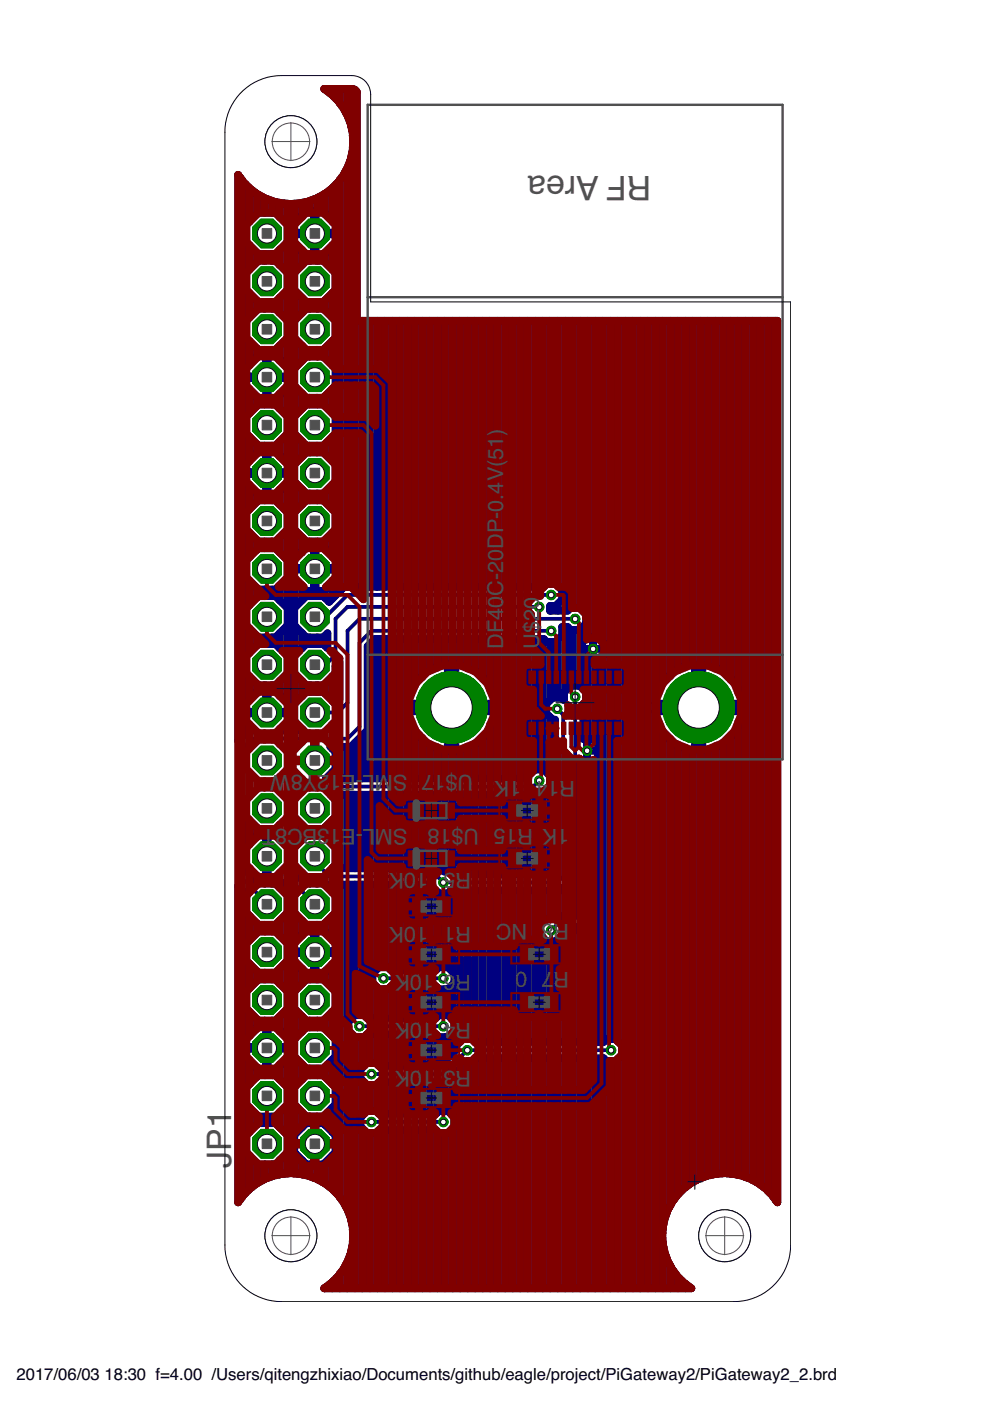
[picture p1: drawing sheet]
<svg xmlns="http://www.w3.org/2000/svg" width="210mm" height="297mm" viewBox="0 0 210 297" stroke-linecap="round" stroke-linejoin="round" font-family="sans-serif">
<defs><g id="words">
<g font-size="7.2" fill="#505050">
<text x="138.1" y="37.3" transform="rotate(-180 138.1 37.3)">RF Area</text>
<text x="49" y="247.6" transform="rotate(-90 49 247.6)">JP1</text>
</g>
<g font-size="4.6" fill="#505050">
<text x="106.7" y="137.6" transform="rotate(-90 106.7 137.6)">D</text>
<text x="106.7" y="134.3" transform="rotate(-90 106.7 134.3)">F40C-20DP-0.4V(51)</text>
<text x="114.3" y="137.6" transform="rotate(-90 114.3 137.6)">U</text>
<text x="114.3" y="134.3" transform="rotate(-90 114.3 134.3)">$20</text>
<text x="61.6" y="164.2" transform="rotate(-180 61.6 164.2)">W</text>
<text x="69.8" y="164.2" transform="rotate(-180 69.8 164.2)">2Y8</text>
<text x="72.4" y="164.2" transform="rotate(-180 72.4 164.2)">1</text>
<text x="75.4" y="164.2" transform="rotate(-180 75.4 164.2)">E</text>
<text x="79.5" y="164.2" transform="rotate(-180 79.5 164.2)">L-</text>
<text x="86.4" y="164.2" transform="rotate(-180 86.4 164.2)">SM</text>
<text x="91.9" y="164.2" transform="rotate(-180 91.9 164.2)">7</text>
<text x="97" y="164.2" transform="rotate(-180 97 164.2)">$1</text>
<text x="100.4" y="164.2" transform="rotate(-180 100.4 164.2)">U</text>
<text x="108" y="165.5" transform="rotate(-180 108 165.5)">K</text>
<text x="110.5" y="165.5" transform="rotate(-180 110.5 165.5)">1</text>
<text x="116.1" y="165.5" transform="rotate(-180 116.1 165.5)">4</text>
<text x="118.6" y="165.5" transform="rotate(-180 118.6 165.5)">1</text>
<text x="121.9" y="165.5" transform="rotate(-180 121.9 165.5)">R</text>
<text x="58.3" y="175.7" transform="rotate(-180 58.3 175.7)">T</text>
<text x="60.9" y="175.7" transform="rotate(-180 60.9 175.7)">8</text>
<text x="69.8" y="175.7" transform="rotate(-180 69.8 175.7)">3BC</text>
<text x="72.4" y="175.7" transform="rotate(-180 72.4 175.7)">1</text>
<text x="75.4" y="175.7" transform="rotate(-180 75.4 175.7)">E</text>
<text x="79.5" y="175.7" transform="rotate(-180 79.5 175.7)">L-</text>
<text x="86.4" y="175.7" transform="rotate(-180 86.4 175.7)">SM</text>
<text x="93.2" y="175.7" transform="rotate(-180 93.2 175.7)">8</text>
<text x="95.8" y="175.7" transform="rotate(-180 95.8 175.7)">1</text>
<text x="98.3" y="175.7" transform="rotate(-180 98.3 175.7)">$</text>
<text x="101.6" y="175.7" transform="rotate(-180 101.6 175.7)">U</text>
<text x="109.7" y="175.7" transform="rotate(-180 109.7 175.7)">15</text>
<text x="113" y="175.7" transform="rotate(-180 113 175.7)">R</text>
<text x="118.1" y="175.7" transform="rotate(-180 118.1 175.7)">K</text>
<text x="120.7" y="175.7" transform="rotate(-180 120.7 175.7)">1</text>
<text x="85.6" y="185.1" transform="rotate(-180 85.6 185.1)">K</text>
<text x="88.2" y="185.1" transform="rotate(-180 88.2 185.1)">0</text>
<text x="90.7" y="185.1" transform="rotate(-180 90.7 185.1)">1</text>
<text x="96.5" y="185.1" transform="rotate(-180 96.5 185.1)">5</text>
<text x="99.9" y="185.1" transform="rotate(-180 99.9 185.1)">R</text>
<text x="85.6" y="196.5" transform="rotate(-180 85.6 196.5)">K</text>
<text x="88.2" y="196.5" transform="rotate(-180 88.2 196.5)">0</text>
<text x="90.7" y="196.5" transform="rotate(-180 90.7 196.5)">1</text>
<text x="96.5" y="196.5" transform="rotate(-180 96.5 196.5)">1</text>
<text x="99.9" y="196.5" transform="rotate(-180 99.9 196.5)">R</text>
<text x="108.5" y="196" transform="rotate(-180 108.5 196)">C</text>
<text x="111.8" y="196" transform="rotate(-180 111.8 196)">N</text>
<text x="120.7" y="196" transform="rotate(-180 120.7 196)">R8</text>
<text x="86.9" y="206.7" transform="rotate(-180 86.9 206.7)">K</text>
<text x="89.5" y="206.7" transform="rotate(-180 89.5 206.7)">0</text>
<text x="92" y="206.7" transform="rotate(-180 92 206.7)">1</text>
<text x="96.5" y="206.7" transform="rotate(-180 96.5 206.7)">6</text>
<text x="99.9" y="206.7" transform="rotate(-180 99.9 206.7)">R</text>
<text x="111.8" y="206.1" transform="rotate(-180 111.8 206.1)">0</text>
<text x="117.3" y="206.1" transform="rotate(-180 117.3 206.1)">7</text>
<text x="120.7" y="206.1" transform="rotate(-180 120.7 206.1)">R</text>
<text x="86.9" y="216.8" transform="rotate(-180 86.9 216.8)">K</text>
<text x="89.5" y="216.8" transform="rotate(-180 89.5 216.8)">0</text>
<text x="92" y="216.8" transform="rotate(-180 92 216.8)">1</text>
<text x="96.5" y="216.8" transform="rotate(-180 96.5 216.8)">4</text>
<text x="99.9" y="216.8" transform="rotate(-180 99.9 216.8)">R</text>
<text x="86.9" y="227" transform="rotate(-180 86.9 227)">K</text>
<text x="89.5" y="227" transform="rotate(-180 89.5 227)">0</text>
<text x="92" y="227" transform="rotate(-180 92 227)">1</text>
<text x="96.5" y="227" transform="rotate(-180 96.5 227)">3</text>
<text x="99.9" y="227" transform="rotate(-180 99.9 227)">R</text>
</g>
<g font-size="3.5">
<text x="3.5" y="292.5">2017/06/03</text>
<text x="22.2" y="292.5">18:30 f=4.00 /Users/qitengzhixiao/Documents/github/eagle/project/PiGateway2/PiGateway2_2.brd</text>
</g>
</g></defs>
<g fill="none" stroke="#000080" stroke-width="1.6">
<path d="M68.9 18.8v.1M70.4 18.8v1.3M72 18.8v3.1M73.6 18.8v5.6M75.2 19v105.4M51.3 38.2v118.1M52.9 39.9v7.1M70.4 39.9v6.7M72 38.2v87.2M73.6 35.7v88.7M52.9 52v5.2M54.5 41.1v4.3"/>
<path d="M54.5 53.6v2M56.1 42v3.1M56.1 53.8v1.5M57.7 42.7v2.4M57.7 53.8v1.5M59.3 43v3M59.3 53v3.2M59.3 43a12.7 12.7 0 0 1-8.8-5.9v120l2.2-2.2h1.1l-1.9-1.9v-1.7h4.5v-4.9h-1.7l-2.8 2.7v1.8h9.4v-1.8l-2.8-2.7h-1.7v4.9h4.5v1.7l-1.9 1.9h5l-2-2v-3.6l2.5-2.6h3.7l2.5 2.5 .9-.9v-7.9l-.9 .9v1.4l-2.5 2.6h-3.7l-2.5-2.6v-3.6l2.5-2.5h3.7l.8 .8v-3.2l-.8 .9h-3.7l-2.5-2.5v-3.7l2.5-2.5h3.7l1.2 1.2 3.2-3.2h42.3l.6-.6h1.9l1.4 1.4v1.9l-1.4 1.4h-1.2v1h3.8l.6-.6h1.9l1.3 1.4v1.9l-1.3 1.3h-1.9l-.6-.6h-1.2v1.8l-1.4 1.4h-1.9l-.6-.6h-35.8l-1.6 1.5v17.8l-3.5 3.5h-4.4l1.1 1.1v3.6l-2 2.1h42.9v-.6l1.4-1.3h1.9l1.3 1.3v2l-1.3 1.3h-.9l-.7 .7h-43.7l1.1 1.1v3.6l-2.5 2.5h-3.7l-2.2-2.2v5.9l2.2-2.2h3.7l2.5 2.5v3.6l-.6 .7 .1 .1h22.9l.6 .7h.9l.6 .6h21.8l.3-.3v-32.5h-.5l-1.4-1.4v-1.9l1.4-1.3h1.9l.5 .5v-1.7l1.4-1.4h1.9l1.3 1.4v1.9l-.5 .6v7.4a2.62 2.62 0 0 1 3.4 2.5 2.62 2.62 0 0 1-3.4 2.4v33.8l-2.3 2.3h-2.2v.5l-1.4 1.4h-1.9l-1.3-1.4v-1.9l1.3-1.4h.9l.6-.6h2.6l.2-.3v-6.6l-1.4 1.4h-23.2l-.6 .6h-2l-1.3-1.4v-.5h-22.5l-1.7-1.6h-2.6l-2.2-2.2v1.5l2.2 2.2 3.7-.1 2.5 2.6v3.6l-2.5 2.6h-3.7l-2.5-2.6 .1-3.7-3.2-3.1M59.3 43l.1 .1a13.2 13.2 0 0 0 14.6-8.3 13.2 13.2 0 0 0-5.3-16h5.9a1.11 1.11 0 0 1 1.1 .8v48.4h89.1v186.9v-.1a13.5 13.5 0 0 0-9.7-6l-.1 .1a13.7 13.7 0 0 0-6.5 .8M60.9 43.2v4.4M60.9 51.4v6.4M62.5 43.2v4"/>
<path d="M62.5 49.3v.4M62.5 51.8v6M64.1 43v2.6M64.1 49.3v.4M64.1 53.4v2.8M64.8 44.8h1.7v9.4h-1.7l-2.7-2.8v-1.7h9.3v1.7l-2.7 2.8h-1.7v-9.4h1.7l2.7 2.8v1.7h-9.3v-1.7zM65.7 42.6v2.2M65.7 49.3v.4M65.7 54.2v1.1M67.3 42v2.8M67.3 49.3v.4M67.3 54.2v1.1"/>
<path d="M68.9 41.1v3.9M68.9 49.3v.4M68.9 54v1.6M70.4 49.3v.4M70.4 52.4v4.8M51.9 78l2.8-2.7h1.7v9.3h-1.7l-2.8-2.7v-1.7h9.4v1.7l-2.8 2.7h-1.7v-9.3h1.7l2.8 2.7v1.8h-9.4zM52.9 62.1v5.2M52.9 72.3v4.7M52.9 79.8v.4M54.5 63.7v2M54.5 73.9v1.6M54.5 79.8v.4"/>
<path d="M56.1 64v1.4M56.1 74.2v1.1M56.1 79.8v.4M57.7 64v1.4M57.7 74.2v1.1M57.7 79.8v.4M59.3 63.1v3.2M59.3 73.3v2.8M59.3 79.8v.4M60.9 61.5v6.4M60.9 71.7v6M60.9 79.8v.4"/>
<path d="M62.5 61.6v6.3M62.5 71.7v6.4M64.1 63.1v3.2M64.1 73.3v3.2M65.7 64v1.4M65.7 74.2v1.4M67.3 64v1.4M67.3 74.2v1.4M68.9 63.7v2M68.9 73.9v2M70.4 62.1v5.2M70.4 72.3v5.2"/>
<path d="M76.8 68v56.4M78.4 68v56.4M80 68v56.4M81.6 68v56.4M83.2 68v56.4M84.8 68v56.4M86.4 68v56.4M88 68v56.4M89.6 68v56.4M91.2 68v56.4M92.8 68v56.4M94.3 68v56.4"/>
<path d="M95.9 68v56.4M97.5 68v56.4M99.1 68v56.4M100.7 68v56.4M102.3 68v56.4M103.9 68v56.4M105.5 68v56.4M107.1 68v56.4M108.7 68v56.4M110.3 68v56.4M111.9 68v56.4M113.5 68v56.4"/>
<path d="M115.1 68v56.4M116.6 68v55.8M118.2 68v56.3M119.8 68v61.5M121.4 68v60.9M123 68v61M124.6 68v67.2M126.2 68v67M127.8 68v68M129.4 68v152.3M131 68v152.8M132.6 68v205.2"/>
<path d="M134.2 68v205.2M135.8 68v205.2M137.4 68v205.2M139 68v80.9M140.5 68v76.7M142.2 68v75M143.7 68v73.9M145.3 68v73.2M146.9 68v72.8M148.5 68v81.2M150.1 68v73M151.7 68v73.5"/>
<path d="M153.3 68v74.3M154.9 68v75.7M156.5 68v78.1M158.1 68v181.6M159.7 68v182.3M161.3 68v183.2M162.9 68v184.6M164.4 68v186.4M51.9 98.4l2.8-2.8h1.7v9.3h-1.7l-2.8-2.7v-1.7h9.4v1.7l-2.8 2.7h-1.7v-9.3h1.7l2.8 2.8v1.7h-9.4zM52.9 82.9v4.7M52.9 92.6v4.8M54.5 84.5v1.5"/>
<path d="M54.5 94.2v1.6M56.1 84.6v1.2M56.1 94.5v1.1M57.7 84.6v1.2M57.7 94.5v1.1M59.3 83.9v2.8M59.3 93.6v2.8M60.9 82.3v6M60.9 92v6M62.5 81.9v6.3M62.5 92v6.4M64.1 83.5v3.1"/>
<path d="M64.1 93.6v3.2M65.7 84.3v1.5M65.7 94.5v1.4M67.3 84.3v1.5M67.3 94.5v1.4M68.9 84v2.1M68.9 94.2v2M70.4 82.4v5.3M70.4 92.6v5.2M52.9 100.1v.4M52.9 103.2v4.7M52.9 112.9v5.2"/>
<path d="M54.5 100.1v.4M54.5 104.8v1.6M54.5 114.5v2M56.1 100.1v.4M56.1 104.9v1.2M56.1 114.8v1.4M57.7 100.1v.4M57.7 104.9v1.2M57.7 114.8v1.4M59.3 100.1v.4M59.3 104.2v2.8M59.3 113.9v3.2"/>
<path d="M60.9 100.1v.4M60.9 102.6v6M60.9 112.3v6.4M62.5 102.2v6.3M62.5 112.3v6M64.1 103.8v3.2M64.1 113.9v2.8M64.8 116h1.7v9.3h-1.7l-2.7-2.8v-1.7h9.3v1.7l-2.7 2.8h-1.7v-9.3h1.7l2.7 2.7v1.7h-9.3v-1.7zM65.7 104.6v1.5M65.7 114.8v1.2M67.3 104.6v1.5M67.3 114.8v1.2"/>
<path d="M68.9 104.4v2M68.9 114.5v1.6M70.4 102.8v5.2M70.4 112.9v4.8M52.9 123.1v5.2M52.9 133.2v5.2M54.5 124.7v2M54.5 134.9v1.9M56.1 125v1.4M56.1 135.1v1.5M57.7 125v1.4M57.7 135.1v1.5"/>
<path d="M59.3 124.1v3.2M59.3 134.2v3.3M60.9 122.5v6.4M60.9 132.6v6.4M62.5 120.4v.4M62.5 122.9v6M62.5 132.7v6.3M64.1 120.4v.4M64.1 124.5v2.8M64.1 134.2v3.2M65.7 120.4v.4M65.7 125.3v1.1"/>
<path d="M65.7 135.1v1.5M67.3 120.4v.4M67.3 125.3v1.1M67.3 135.1v1.5M68.9 120.4v.4M68.9 125.1v1.6M68.9 134.8v2.1M70.4 120.4v.4M70.4 123.5v3.5M78.4 136.5v28.6M80 135.5v29.6M81.6 135.5v29.6"/>
<path d="M83.2 135.5v29.6M84.8 135.5v29.6M86.4 135.5v29.6M88 135.5v9.5M89.6 135.5v7.6M91.2 135.5v6.5M92.8 135.5v5.7M94.3 135.5v5.4M95.9 135.5v13.7M97.5 135.5v5.4M99.1 135.5v5.9M100.7 135.5v6.7"/>
<path d="M102.3 135.5v8M103.9 135.5v10.2M105.5 135.5v29.6M107.1 135.5v29.6M108.7 135.5v29.6M110.3 135.5v29.6M111.9 135.5v29.6M113.5 135.5v27.7M115.1 135.5v27.7M116.6 128.5v1M116.6 136.1v12.4M118.2 128v1.5"/>
<path d="M118.2 135.6v12.4M119.8 132.9v13.7M121.4 133.5v11.9M123 133.4v12.1M123.1 137.6h5.3M124.6 139.9v16.6M125.8 135v5.2M127.8 139.2v81.7M52.9 143.4v4.8M52.9 150.9v.4M52.9 154v.9M54.5 145v1.6"/>
<path d="M54.5 150.9v.4M56.1 145.3v1.1M56.1 150.9v.4M57.7 145.3v1.1M57.7 150.9v.4M59.3 144.4v2.8M59.3 150.9v.4M60.9 142.8v6M60.9 150.9v.4M60.9 153.4v1.5M62.5 142.8v6.4M62.5 153v1.9"/>
<path d="M64.1 144.4v3.2M64.1 154.6v.3M65.7 145.3v1.4M67.3 145.3v1.4M68.9 145v2M70.4 143.4v5.2M70.4 158.3v.5M72 158.3v6.8M73.6 158.3v6.8M75.2 157.5v7.6M76.8 155.9v9.2M88 149.2v1.6"/>
<path d="M88 155v10.1M89.6 149.2v1.6M89.6 156.9v8.2M91.2 149.2v1.6M91.2 158v7.1M92.8 149.2v1.6M92.8 158.7v6.4M92.8 141.2a9.2 9.2 0 0 0-6.2 8h18.3a9.2 9.2 0 0 0-8.3-8.4v18.4a9.2 9.2 0 0 0 8.3-8.4h-18.3a9.2 9.2 0 0 0 6.2 7.9M92.8 141.2l2.1-.4v18.4l-2.1-.5M94.3 149.2v1.6M94.3 159.1v6M95.9 150.8v14.3"/>
<path d="M97.5 149.2v1.6M97.5 159.1v6M99.1 149.2v1.6M99.1 158.6v6.5M100.7 149.2v1.6M100.7 157.8v7.3M102.3 149.2v1.6M102.3 156.5v8.6M103.9 149.2v1.6M103.9 154.3v10.8M116.6 152.1v33.3M124.5 156.5v5.3"/>
<path d="M124.5 159.2h2.6M126.2 140.1v17.1M139 149.2v1.6M139 151.1v122.1M140.5 149.2v1.6M140.5 155.3v104.9M142.2 149.2v1.6M142.2 157v98.5M143.7 149.2v1.6M143.7 158.1v95.1M145.3 149.2v1.6M145.3 158.8v92.9"/>
<path d="M146.9 149.2v1.6M146.9 159.2v91.4M148.5 150.8v98.9M150.1 149.2v1.6M150.1 159v90.2M151.7 149.2v1.6M151.7 158.5v90.4M153.3 142.3a9.3 9.3 0 0 1 4 6.9h-18.4a9.2 9.2 0 0 1 8.4-8.4v18.4a9.2 9.2 0 0 1-8.4-8.4h18.4a9.2 9.2 0 0 1-4 6.9M153.3 142.3a9.1 9.1 0 0 0-4.4-1.5v18.4a9.1 9.1 0 0 0 4.4-1.5M153.3 149.2v1.6M153.3 157.7v91M154.9 149.2v1.6"/>
<path d="M154.9 156.3v92.6M156.5 149.2v1.6M156.5 153.9v95.2M52.6 173.5l2.2 2.2h3.6l.9-.8v2.8l-.8-.8h-1.7v4.5h-.4v-4.5h-1.7l-2.1 2.1zM52.9 173.9v4.7M54.5 175.5v1.5M56.1 175.7v1.2M57.7 175.7v1.2M64.1 174.9v3.2M65.7 175.7v1.5M67.3 175.7v1.5M68.9 175.5v2"/>
<path d="M70.4 163.7v1.4M70.4 168.5v.4M70.4 173.9v5.2M72 168.5v15.6M73.6 168.5v15.6M75.2 168.5v15.6M76.8 168.5v15.6M78.4 168.5v15.6M80 168.5v15.6M81.6 168.5v15.6M83.2 168.5v15.6M84.8 168.5v15.6"/>
<path d="M86.4 168.5v15.6M88 168.5v15.6M89.6 168.5v15.6M91.2 168.5v15.6M92.8 168.5v15.6M94.3 168.5v16.3M95.9 168.5v16.9M97.5 168.5v16.9M99.1 168.5v16.9M100.7 168.5v16.9M102.3 168.5v16.9M103.9 168.5v16.9"/>
<path d="M105.5 168.5v16.9M107.1 168.5v16.9M108.7 168.5v16.9M110.3 168.5v16.9M111.9 168.5v16.9M113.5 168.5v16.9M115.1 167.8v17.6M124.6 161.8v59.1M126.2 161.1v59.8M51.3 188.6v65.2M52.9 184.5v.9M52.9 194.2v5.2"/>
<path d="M54.5 186.1v.9M54.5 195.8v2M56.1 186.2v1.1M56.1 196.1v1.4M57.7 186.2v1.1M57.7 196.1v1.4M59.3 188.2v-2.7l-.8 .7h-1.7v-4.4h-.4v4.4h-1.7l-2.1-2.1v.9l2.3 2.3h3.5l2.6 2.6v3.6l-2.6 2.6h-3.6l-2.6-2.6v-3.6l.2-.2-1.9-1.9v67.1l.1-.1a13.7 13.7 0 0 1 6-5.1l1.7-.5 1-.2M59.3 195.2v3.2M60.9 188.3v1.5M60.9 193.6v6.4M62.5 193.6v5.9M64.1 185v1.6"/>
<path d="M64.1 195.2v2.8M64.8 197.2h1.7v9.3h-1.7l-2.7-2.7v-1.7h9.3v1.7l-2.7 2.7h-1.7v-9.3h1.7l2.7 2.7v1.8h-9.3v-1.8zM65.7 185.9v1.4M65.7 196.1v1.1M67.3 185.9v1.4M67.3 196.1v1.1M68.9 187.2v.4M68.9 195.8v1.6M70.4 187.5v1.7M70.4 194.2v4.8M72 187.5v66.3M73.6 187.5v68.8"/>
<path d="M75.2 187.5v27.8M76.8 187.5v27.7M78.4 187.5v28.4M80 187.5v17.9M81.6 187.5v17.6M83.2 187.5v18.2M84.8 187.5v18.2M86.4 187.5v18.2M88 187.5v18.2M89.6 187.5v18.2M91.2 187.5v18.2M92.8 189.1v16.3"/>
<path d="M94.3 189.4v15.7M95.9 188.8v17.3M97.5 188.8v32.1M99.1 188.8v31.5M100.7 188.8v32.1M102.3 188.8v32.1M103.9 188.8v32.1M105.5 188.8v32.1M107.1 188.8v32.1M108.7 188.8v32.1M110.3 188.8v32.1M111.9 188.8v32.1"/>
<path d="M113.5 188.8v32.1M115.1 188.8v7M115.1 198.7v22.2M116.6 188.8v6.1M116.6 199.6v21.3M118.2 188.8v5.5M118.2 199.1v21.8M119.8 187.8v6.5M119.8 197.7v23.2M121.4 197.6v23.3M123 196v24.9M52.9 204.4v5.1"/>
<path d="M52.9 214.5v4.8M54.5 206v1.9M54.5 216.1v1.6M56.1 206.2v1.5M56.1 216.4v1.1M57.7 206.2v1.5M57.7 216.4v1.1M59.3 205.3v3.3M59.3 215.5v2.8M60.9 203.7v6.4M60.9 213.9v6M62.5 201.7v.4"/>
<path d="M62.5 204.2v5.9M62.5 213.9v6.4M64.1 201.7v.4M64.1 205.8v2.7M64.1 215.5v3.2M65.7 201.7v.4M65.7 206.5v1.2M65.7 216.4v1.4M67.3 201.7v.4M67.3 206.5v1.2M67.3 216.4v1.4M68.9 201.7v.4"/>
<path d="M68.9 206.4v1.6M68.9 216.1v2M70.4 201.7v.4M70.4 204.8v4.7M70.4 214.5v5.2M73.9 216.6l1.4-1.4h1.9l.6 .7h14.7l.5-.7h2l1.3 1.4v1.9l-1.3 1.4h-2l-.5-.6h-14.7l-.6 .6h-1.9l-1.4-1.4zM75.2 219.8v53.4M76.8 219.9v6.5M78.4 219.3v6.1M79 206.4l1.3-1.3h2l.6 .6h9.6l.5-.6h2l1.3 1.3v2l-1.3 1.3h-2l-.5-.6h-9.6l-.6 .6h-2l-1.3-1.3zM80 209.4v6.5M80 219.3v6.4"/>
<path d="M81.6 209.7v6.2M81.6 219.3v6.7M83.2 209.1v6.8M83.2 219.3v6.7M84.8 209.1v6.8M84.8 219.3v6.7M86.4 209.1v6.8M86.4 219.3v6.7M88 209.1v6.8M88 219.3v6.7M89.6 209.1v6.8M89.6 219.3v6.7"/>
<path d="M91.2 209.1v6.8M91.2 219.3v6.7M92.8 209.4v6.1M92.8 219.6v6.4M94.3 209.7v5.5M94.3 219.9v5.1M95.9 208.7v7.5M95.9 218.9v4.5M51.9 220.3l2.8-2.8h1.7v9.3h-1.7l-2.8-2.7v-1.7h9.4v1.7l-2.8 2.7h-1.7v-9.3h1.7l2.8 2.8v1.7h-9.4zM52.9 222v.4M52.9 225.1v4.7M52.9 234.8v5.2"/>
<path d="M54.5 222v.4M54.5 226.7v1.6M54.5 236.4v2M56.1 222v.4M56.1 226.8v1.2M56.1 236.7v1.4M57.7 222v.4M57.7 226.8v1.2M57.7 236.7v1.4M59.3 222v.4M59.3 226.1v2.8M59.3 235.8v3.2"/>
<path d="M60.9 222v.4M60.9 224.5v6M60.9 234.2v6.4M62.5 224.1v6.3M62.5 234.2v6.4M64.1 225.7v3.2M64.1 235.8v3.2M65.7 226.5v1.5M65.7 236.7v1.4M67.3 226.5v1.5M67.3 236.7v1.4M68.9 226.3v2"/>
<path d="M68.9 236.4v2M70.4 224.7v5.2M70.4 234.8v5.2M76.8 229v7.6M76.8 239.2v34M77.8 225.4h1.9l.6 .6h13l3.5-3.5v-.8l1.3-1.4h1.9l.6 .6h27.4l.6-.6h1.9l1.4 1.4v1.9l-1.4 1.4h-1.9l-.6-.7h-27.4l-.6 .7h-.8l-4.5 4.4h-14.4l-.6 .6h-1.9l-1.3-1.3v-1.9zM77.8 235.6h1.9l.6 .6h12.2l.5-.6h2l1.3 1.3v1.9l-1.3 1.4h-2l-.5-.6h-12.2l-.6 .6h-1.9l-1.3-1.4v-1.9zM78.4 230v5.6M80 229.7v6.1M80 239.9v33.3M81.6 229.4v6.8M81.6 239.6v33.6"/>
<path d="M83.2 229.4v6.8M83.2 239.6v33.6M84.8 229.4v6.8M84.8 239.6v33.6M86.4 229.4v6.8M86.4 239.6v33.6M88 229.4v6.8M88 239.6v33.6M89.6 229.4v6.8M89.6 239.6v33.6M91.2 229.4v6.8M91.2 239.6v33.6"/>
<path d="M92.8 229.4v6.5M92.8 239.9v33.3M94.3 229.4v6.2M95.9 228.2v8.3M95.9 239.2v34M97.5 226.6v46.6M99.1 225v48.2M100.7 224.3v48.9M102.3 224.3v48.9M103.9 224.3v48.9M105.5 224.3v48.9M107.1 224.3v48.9"/>
<path d="M108.7 224.3v48.9M110.3 224.3v48.9M111.9 224.3v48.9M113.5 224.3v48.9M115.1 224.3v48.9M116.6 224.3v48.9M118.2 224.3v48.9M119.8 224.3v48.9M121.4 224.3v48.9M123 224.3v48.9M124.6 224.3v48.9M126.2 224.3v48.9"/>
<path d="M127.8 224.3v48.9M129.4 225v48.2M131 224.5v48.7M52.9 245v7.1M54.5 246.6v4.3M56.1 246.9v3.1M57.7 246.9v2.4M59.3 246v3M59.3 249l.1-.1a13.2 13.2 0 0 1 14.6 8.3 13.2 13.2 0 0 1-5.3 16h77.9l-.1-.1a13.2 13.2 0 0 1 .4-22.5M60.9 244.4v4.4M62.5 244.4v4.4M64.1 246v3"/>
<path d="M65.7 246.9v2.5M67.3 246.9v3.1M68.9 246.6v4.3M70.4 245v7.1M78.4 240.2v33M94.3 240.2v33M148.5 249.7l-1.6 .9M68.9 273.1v.1M70.4 271.9v1.3M72 270.1v3.1M73.6 267.6v5.6M140.5 263.8v9.4"/>
<path d="M142.2 268.4v4.8M143.7 270.7v2.5M145.3 272.2v1"/>
<circle cx="56.6" cy="49.5" r="4.7"/>
<circle cx="56.6" cy="59.7" r="4.7"/>
<circle cx="66.8" cy="59.6" r="4.7"/>
<circle cx="56.6" cy="69.8" r="4.7"/>
<circle cx="66.8" cy="69.8" r="4.7"/>
<circle cx="66.8" cy="80" r="4.7"/>
<circle cx="56.6" cy="90.1" r="4.7"/>
<circle cx="66.8" cy="90.1" r="4.7"/>
<circle cx="56.6" cy="110.5" r="4.7"/>
<circle cx="66.8" cy="100.3" r="4.7"/>
<circle cx="66.8" cy="110.4" r="4.7"/>
<circle cx="56.6" cy="120.6" r="4.7"/>
<circle cx="56.6" cy="130.8" r="4.7"/>
<circle cx="125.7" cy="137.6" r="2.63"/>
<circle cx="56.6" cy="140.9" r="4.7"/>
<circle cx="56.6" cy="201.9" r="4.7"/>
<circle cx="56.6" cy="212" r="4.7"/>
<circle cx="66.8" cy="212" r="4.7"/>
<circle cx="56.6" cy="232.3" r="4.7"/>
<circle cx="66.8" cy="222.2" r="4.7"/>
<circle cx="66.8" cy="232.3" r="4.7"/>
<circle cx="56.6" cy="242.5" r="4.7"/>
<circle cx="66.8" cy="242.5" r="4.7"/>
</g>
<path d="M114.3 128.7h-40.6l-2.6 2.5v7.6l-2 2.1h-2.3M116.9 126.1h-43.2l-4.6 4.7h-2.3M116.9 133.8h-38.1l-2.6 2.5v17.8l-2.5 2.5h-20.3l-2.6 2.6v26.5l5.8 5.8v.2M121.9 131.2h-45.7l-2.5 2.6v15.2l-2.1 2.1h-4.8M118.1 150.3l1.3 1.2v34.3l-1.3 1.3h-24.1l-1.3-1.3h-22.8l-3.1-3.1v-1.2M121.9 147.7v47l-1.2 1.3h-2.6l-1.2 1.3M114.3 165.5l-1.2 1.3h-49.6l-2.5 2.5v16.6l5.8 5.8M76.2 217.6h17.8M81.3 207.4h12.7M78.8 237.9h15.2M129.6 222.7h-30.5l-5.1 5h-15.2" fill="none" stroke="#000080" stroke-width=".8"/>
<circle cx="66.8" cy="242.5" r="3.3" fill="#008000" stroke="#008000" stroke-width=".21"/>
<circle cx="66.8" cy="242.5" r="2.03" fill="#fff" stroke="#000" stroke-width=".21"/>
<circle cx="56.6" cy="242.5" r="3.3" fill="#008000" stroke="#008000" stroke-width=".21"/>
<circle cx="56.6" cy="242.5" r="2.03" fill="#fff" stroke="#000" stroke-width=".21"/>
<circle cx="66.8" cy="232.3" r="3.3" fill="#008000" stroke="#008000" stroke-width=".21"/>
<circle cx="66.8" cy="232.4" r="2.03" fill="#fff" stroke="#000" stroke-width=".21"/>
<circle cx="56.6" cy="232.3" r="3.3" fill="#008000" stroke="#008000" stroke-width=".21"/>
<circle cx="56.6" cy="232.4" r="2.03" fill="#fff" stroke="#000" stroke-width=".21"/>
<circle cx="66.8" cy="222.2" r="3.3" fill="#008000" stroke="#008000" stroke-width=".21"/>
<circle cx="66.8" cy="222.2" r="2.03" fill="#fff" stroke="#000" stroke-width=".21"/>
<circle cx="56.6" cy="222.2" r="3.3" fill="#008000" stroke="#008000" stroke-width=".21"/>
<circle cx="56.6" cy="222.2" r="2.03" fill="#fff" stroke="#000" stroke-width=".21"/>
<circle cx="66.8" cy="212" r="3.3" fill="#008000" stroke="#008000" stroke-width=".21"/>
<circle cx="66.8" cy="212" r="2.03" fill="#fff" stroke="#000" stroke-width=".21"/>
<circle cx="56.6" cy="212" r="3.3" fill="#008000" stroke="#008000" stroke-width=".21"/>
<circle cx="56.6" cy="212" r="2.03" fill="#fff" stroke="#000" stroke-width=".21"/>
<circle cx="66.8" cy="201.9" r="3.3" fill="#008000" stroke="#008000" stroke-width=".21"/>
<circle cx="66.8" cy="201.9" r="2.03" fill="#fff" stroke="#000" stroke-width=".21"/>
<circle cx="56.6" cy="201.9" r="3.3" fill="#008000" stroke="#008000" stroke-width=".21"/>
<circle cx="56.6" cy="201.9" r="2.03" fill="#fff" stroke="#000" stroke-width=".21"/>
<circle cx="66.8" cy="191.7" r="3.3" fill="#008000" stroke="#008000" stroke-width=".21"/>
<circle cx="66.8" cy="191.7" r="2.03" fill="#fff" stroke="#000" stroke-width=".21"/>
<circle cx="56.6" cy="191.7" r="3.3" fill="#008000" stroke="#008000" stroke-width=".21"/>
<circle cx="56.6" cy="191.7" r="2.03" fill="#fff" stroke="#000" stroke-width=".21"/>
<circle cx="66.8" cy="181.5" r="3.3" fill="#008000" stroke="#008000" stroke-width=".21"/>
<circle cx="66.8" cy="181.6" r="2.03" fill="#fff" stroke="#000" stroke-width=".21"/>
<circle cx="56.6" cy="181.5" r="3.3" fill="#008000" stroke="#008000" stroke-width=".21"/>
<circle cx="56.6" cy="181.6" r="2.03" fill="#fff" stroke="#000" stroke-width=".21"/>
<circle cx="66.8" cy="171.4" r="3.3" fill="#008000" stroke="#008000" stroke-width=".21"/>
<circle cx="66.8" cy="171.4" r="2.03" fill="#fff" stroke="#000" stroke-width=".21"/>
<circle cx="56.6" cy="171.4" r="3.3" fill="#008000" stroke="#008000" stroke-width=".21"/>
<circle cx="56.6" cy="171.4" r="2.03" fill="#fff" stroke="#000" stroke-width=".21"/>
<circle cx="66.8" cy="161.2" r="3.3" fill="#008000" stroke="#008000" stroke-width=".21"/>
<circle cx="66.8" cy="161.2" r="2.03" fill="#fff" stroke="#000" stroke-width=".21"/>
<circle cx="56.6" cy="161.2" r="3.3" fill="#008000" stroke="#008000" stroke-width=".21"/>
<circle cx="56.6" cy="161.2" r="2.03" fill="#fff" stroke="#000" stroke-width=".21"/>
<circle cx="66.8" cy="151.1" r="3.3" fill="#008000" stroke="#008000" stroke-width=".21"/>
<circle cx="66.8" cy="151.1" r="2.03" fill="#fff" stroke="#000" stroke-width=".21"/>
<circle cx="56.6" cy="151.1" r="3.3" fill="#008000" stroke="#008000" stroke-width=".21"/>
<circle cx="56.6" cy="151.1" r="2.03" fill="#fff" stroke="#000" stroke-width=".21"/>
<circle cx="66.8" cy="140.9" r="3.3" fill="#008000" stroke="#008000" stroke-width=".21"/>
<circle cx="66.8" cy="140.9" r="2.03" fill="#fff" stroke="#000" stroke-width=".21"/>
<circle cx="56.6" cy="140.9" r="3.3" fill="#008000" stroke="#008000" stroke-width=".21"/>
<circle cx="56.6" cy="140.9" r="2.03" fill="#fff" stroke="#000" stroke-width=".21"/>
<circle cx="66.8" cy="130.8" r="3.3" fill="#008000" stroke="#008000" stroke-width=".21"/>
<circle cx="66.8" cy="130.8" r="2.03" fill="#fff" stroke="#000" stroke-width=".21"/>
<circle cx="56.6" cy="130.8" r="3.3" fill="#008000" stroke="#008000" stroke-width=".21"/>
<circle cx="56.6" cy="130.8" r="2.03" fill="#fff" stroke="#000" stroke-width=".21"/>
<circle cx="66.8" cy="120.6" r="3.3" fill="#008000" stroke="#008000" stroke-width=".21"/>
<circle cx="66.8" cy="120.6" r="2.03" fill="#fff" stroke="#000" stroke-width=".21"/>
<circle cx="56.6" cy="120.6" r="3.3" fill="#008000" stroke="#008000" stroke-width=".21"/>
<circle cx="56.6" cy="120.6" r="2.03" fill="#fff" stroke="#000" stroke-width=".21"/>
<circle cx="66.8" cy="110.4" r="3.3" fill="#008000" stroke="#008000" stroke-width=".21"/>
<circle cx="66.8" cy="110.5" r="2.03" fill="#fff" stroke="#000" stroke-width=".21"/>
<circle cx="56.6" cy="110.4" r="3.3" fill="#008000" stroke="#008000" stroke-width=".21"/>
<circle cx="56.6" cy="110.5" r="2.03" fill="#fff" stroke="#000" stroke-width=".21"/>
<circle cx="66.8" cy="100.3" r="3.3" fill="#008000" stroke="#008000" stroke-width=".21"/>
<circle cx="66.8" cy="100.3" r="2.03" fill="#fff" stroke="#000" stroke-width=".21"/>
<circle cx="56.6" cy="100.3" r="3.3" fill="#008000" stroke="#008000" stroke-width=".21"/>
<circle cx="56.6" cy="100.3" r="2.03" fill="#fff" stroke="#000" stroke-width=".21"/>
<circle cx="66.8" cy="90.1" r="3.3" fill="#008000" stroke="#008000" stroke-width=".21"/>
<circle cx="66.8" cy="90.1" r="2.03" fill="#fff" stroke="#000" stroke-width=".21"/>
<circle cx="56.6" cy="90.1" r="3.3" fill="#008000" stroke="#008000" stroke-width=".21"/>
<circle cx="56.6" cy="90.1" r="2.03" fill="#fff" stroke="#000" stroke-width=".21"/>
<circle cx="66.8" cy="80" r="3.3" fill="#008000" stroke="#008000" stroke-width=".21"/>
<circle cx="66.8" cy="80" r="2.03" fill="#fff" stroke="#000" stroke-width=".21"/>
<circle cx="56.6" cy="80" r="3.3" fill="#008000" stroke="#008000" stroke-width=".21"/>
<circle cx="56.6" cy="80" r="2.03" fill="#fff" stroke="#000" stroke-width=".21"/>
<circle cx="66.8" cy="69.8" r="3.3" fill="#008000" stroke="#008000" stroke-width=".21"/>
<circle cx="66.8" cy="69.8" r="2.03" fill="#fff" stroke="#000" stroke-width=".21"/>
<circle cx="56.6" cy="69.8" r="3.3" fill="#008000" stroke="#008000" stroke-width=".21"/>
<circle cx="56.6" cy="69.8" r="2.03" fill="#fff" stroke="#000" stroke-width=".21"/>
<circle cx="66.8" cy="59.6" r="3.3" fill="#008000" stroke="#008000" stroke-width=".21"/>
<circle cx="66.8" cy="59.7" r="2.03" fill="#fff" stroke="#000" stroke-width=".21"/>
<circle cx="56.6" cy="59.6" r="3.3" fill="#008000" stroke="#008000" stroke-width=".21"/>
<circle cx="56.6" cy="59.7" r="2.03" fill="#fff" stroke="#000" stroke-width=".21"/>
<circle cx="66.8" cy="49.5" r="3.3" fill="#008000" stroke="#008000" stroke-width=".21"/>
<circle cx="66.8" cy="49.5" r="2.03" fill="#fff" stroke="#000" stroke-width=".21"/>
<circle cx="56.6" cy="49.5" r="3.3" fill="#008000" stroke="#008000" stroke-width=".21"/>
<circle cx="56.6" cy="49.5" r="2.03" fill="#fff" stroke="#000" stroke-width=".21"/>
<circle cx="148.1" cy="150" r="7.6" fill="#008000" stroke="#008000" stroke-width=".21"/>
<circle cx="148.1" cy="150" r="4.4" fill="#fff" stroke="#000" stroke-width=".21"/>
<circle cx="95.7" cy="150" r="7.6" fill="#008000" stroke="#008000" stroke-width=".21"/>
<circle cx="95.7" cy="150" r="4.4" fill="#fff" stroke="#000" stroke-width=".21"/>
<circle cx="125.8" cy="137.6" r=".99" fill="#008000" stroke="#008000" stroke-width=".21"/>
<circle cx="125.8" cy="137.6" r=".59" fill="#fff" stroke="#000" stroke-width=".21"/>
<circle cx="124.5" cy="159.2" r=".99" fill="#008000" stroke="#008000" stroke-width=".21"/>
<circle cx="124.5" cy="159.2" r=".59" fill="#fff" stroke="#000" stroke-width=".21"/>
<circle cx="121.9" cy="131.2" r=".99" fill="#008000" stroke="#008000" stroke-width=".21"/>
<circle cx="121.9" cy="131.2" r=".59" fill="#fff" stroke="#000" stroke-width=".21"/>
<circle cx="114.3" cy="128.7" r=".99" fill="#008000" stroke="#008000" stroke-width=".21"/>
<circle cx="114.3" cy="128.7" r=".59" fill="#fff" stroke="#000" stroke-width=".21"/>
<circle cx="116.9" cy="126.2" r=".99" fill="#008000" stroke="#008000" stroke-width=".21"/>
<circle cx="116.9" cy="126.2" r=".59" fill="#fff" stroke="#000" stroke-width=".21"/>
<circle cx="121.9" cy="147.7" r=".99" fill="#008000" stroke="#008000" stroke-width=".21"/>
<circle cx="121.9" cy="147.7" r=".59" fill="#fff" stroke="#000" stroke-width=".21"/>
<circle cx="116.9" cy="197.3" r=".99" fill="#008000" stroke="#008000" stroke-width=".21"/>
<circle cx="116.9" cy="197.3" r=".59" fill="#fff" stroke="#000" stroke-width=".21"/>
<circle cx="116.9" cy="133.8" r=".99" fill="#008000" stroke="#008000" stroke-width=".21"/>
<circle cx="116.9" cy="133.8" r=".59" fill="#fff" stroke="#000" stroke-width=".21"/>
<circle cx="94" cy="187.1" r=".99" fill="#008000" stroke="#008000" stroke-width=".21"/>
<circle cx="94" cy="187.1" r=".59" fill="#fff" stroke="#000" stroke-width=".21"/>
<circle cx="118.1" cy="150.3" r=".99" fill="#008000" stroke="#008000" stroke-width=".21"/>
<circle cx="118.1" cy="150.3" r=".59" fill="#fff" stroke="#000" stroke-width=".21"/>
<circle cx="114.3" cy="165.5" r=".99" fill="#008000" stroke="#008000" stroke-width=".21"/>
<circle cx="114.3" cy="165.5" r=".59" fill="#fff" stroke="#000" stroke-width=".21"/>
<circle cx="78.8" cy="227.7" r=".99" fill="#008000" stroke="#008000" stroke-width=".21"/>
<circle cx="78.8" cy="227.7" r=".59" fill="#fff" stroke="#000" stroke-width=".21"/>
<circle cx="129.6" cy="222.7" r=".99" fill="#008000" stroke="#008000" stroke-width=".21"/>
<circle cx="129.6" cy="222.7" r=".59" fill="#fff" stroke="#000" stroke-width=".21"/>
<circle cx="99.1" cy="222.7" r=".99" fill="#008000" stroke="#008000" stroke-width=".21"/>
<circle cx="99.1" cy="222.7" r=".59" fill="#fff" stroke="#000" stroke-width=".21"/>
<circle cx="78.8" cy="237.9" r=".99" fill="#008000" stroke="#008000" stroke-width=".21"/>
<circle cx="78.8" cy="237.9" r=".59" fill="#fff" stroke="#000" stroke-width=".21"/>
<circle cx="94" cy="237.9" r=".99" fill="#008000" stroke="#008000" stroke-width=".21"/>
<circle cx="94" cy="237.9" r=".59" fill="#fff" stroke="#000" stroke-width=".21"/>
<circle cx="76.2" cy="217.6" r=".99" fill="#008000" stroke="#008000" stroke-width=".21"/>
<circle cx="76.2" cy="217.6" r=".59" fill="#fff" stroke="#000" stroke-width=".21"/>
<circle cx="94" cy="217.6" r=".99" fill="#008000" stroke="#008000" stroke-width=".21"/>
<circle cx="94" cy="217.6" r=".59" fill="#fff" stroke="#000" stroke-width=".21"/>
<circle cx="81.3" cy="207.4" r=".99" fill="#008000" stroke="#008000" stroke-width=".21"/>
<circle cx="81.3" cy="207.4" r=".59" fill="#fff" stroke="#000" stroke-width=".21"/>
<circle cx="94" cy="207.4" r=".99" fill="#008000" stroke="#008000" stroke-width=".21"/>
<circle cx="94" cy="207.4" r=".59" fill="#fff" stroke="#000" stroke-width=".21"/>
<g fill="#800000" stroke="#800000" stroke-width=".21">
<path d="M122.3 142.3h.9v2.6h-.9z"/>
<path d="M123.9 153.1h.9v2.6h-.9z"/>
<path d="M122.3 153.1h.9v2.6h-.9z"/>
<path d="M125.5 142.3h.9v2.6h-.9z"/>
<path d="M127.1 142.3h.9v2.6h-.9z"/>
<path d="M128.7 142.3h.9v2.6h-.9z"/>
<path d="M125.5 153.1h.9v2.6h-.9z"/>
<path d="M127.1 153.1h.9v2.6h-.9z"/>
<path d="M128.7 153.1h.9v2.6h-.9z"/>
<path d="M130.3 153.1h1.4v2.6h-1.4z"/>
<path d="M130.3 142.3h1.4v2.6h-1.4z"/>
<path d="M120.7 142.3h.9v2.6h-.9z"/>
<path d="M119.1 142.3h.9v2.6h-.9z"/>
<path d="M115.9 142.3h.9v2.6h-.9z"/>
<path d="M114.3 142.3h.9v2.6h-.9z"/>
<path d="M117.5 142.3h.9v2.6h-.9z"/>
<path d="M112.1 142.3h1.4v2.6h-1.4z"/>
<path d="M120.7 153.1h.9v2.6h-.9z"/>
<path d="M117.5 153.1h.9v2.6h-.9z"/>
<path d="M115.9 153.1h.9v2.6h-.9z"/>
<path d="M119.1 153.1h.9v2.6h-.9z"/>
<path d="M114.3 153.1h.9v2.6h-.9z"/>
<path d="M112.1 153.1h1.4v2.6h-1.4z"/>
<path d="M123.9 142.3h.9v2.6h-.9z"/>
<path d="M86.6 180.4h3.2v3.2h-3.2z"/>
<path d="M93.2 180.4h3.2v3.2h-3.2z"/>
<path d="M86.6 170.2h3.2v3.3h-3.2z"/>
<path d="M93.2 170.2h3.2v3.3h-3.2z"/>
<path d="M113 170.1h2.8v3.6h-2.8z"/>
<path d="M107.8 170.1h2.8v3.6h-2.8z"/>
<path d="M113 180.2h2.8v3.6h-2.8z"/>
<path d="M107.8 180.2h2.8v3.6h-2.8z"/>
<path d="M87.5 231h2.8v3.6h-2.8z"/>
<path d="M92.7 231h2.8v3.6h-2.8z"/>
<path d="M87.5 220.9h2.8v3.6h-2.8z"/>
<path d="M92.7 220.9h2.8v3.6h-2.8z"/>
<path d="M87.5 190.4h2.8v3.6h-2.8z"/>
<path d="M92.7 190.4h2.8v3.6h-2.8z"/>
<path d="M87.5 210.7h2.8v3.6h-2.8z"/>
<path d="M92.7 210.7h2.8v3.6h-2.8z"/>
<path d="M115.5 210.7h2.8v3.6h-2.8z"/>
<path d="M110.3 210.7h2.8v3.6h-2.8z"/>
<path d="M115.5 200.5h2.8v3.6h-2.8z"/>
<path d="M110.3 200.5h2.8v3.6h-2.8z"/>
<path d="M87.5 200.5h2.8v3.6h-2.8z"/>
<path d="M92.7 200.5h2.8v3.6h-2.8z"/>
</g>
<g fill="none" stroke="#800000" stroke-width=".8">
<path d="M66.8 80h12.8l1.7 1.7v87.6l2.5 2.6h4.4M66.8 90.1h10.2l1.8 1.8v88.8l1.2 1.3h8.2M56.6 120.6v3.7l1.9 1.8h15.2l2.5 2.6v76.2l5.1 2.5M56.6 130.8v3.6l1.9 1.9h12.6l2.6 2.5v76.2l2.5 2.6M114.3 128.7v7.6l2 2v5.3M116.9 133.8l1 1v8.8M116.9 126.1h2.5l.1 .2v17.3M121.9 131.2l.8 .8v11.6M125.8 137.6l-1.5 1.4v4.6M114.7 143.6v5.8l.9 .9h2.5M114.7 154.4v10.7l-.4 .4M116.3 154.4v3.2l1.6 1.6"/>
<path d="M117.9 154.4v16.4l-1 1.1h-2.5M121.1 143.6v3.3l.8 .8M121.1 154.4v3.9l.8 .9 .8-.9M122.7 154.4v3.9M122.7 158.3l.8 .9h1M124.3 154.4v4.6l.2 .2M125.9 154.4v3.3l-1.4 1.5M127.5 154.4v75.3l-3 3.1h-30.4l-.1 5.1M129.1 154.4v67.8l.5 .5M94.8 171.9h14.4M94 187.1l.1 5.1M94.8 182h14.4"/>
<path d="M116.9 197.3v15.2M94 212.4l.1 .1M94.1 212.5l-.1 5.1M94.1 212.5h17.6M111.7 202.3h-17.6l-.1 5.1M56.6 232.3v10.2M66.8 222.2h3.9l.4 .5v2.5l2.6 2.5h5.1M66.8 232.3h3.9l.4 .5v2.5l2.6 2.6h5.1M94.1 222.7h5"/>
</g>
<g fill="none" stroke="#800000" stroke-width="1.6">
<path d="M68.9 18.8v.1M70.4 18.8v1.3M72 18.8v3.1M73.6 18.8v5.6M75.2 19v59.3M51.3 38.2v215.6M52.9 39.9v7.1M70.4 39.9v7.1M72 38.2v40.1M73.6 35.7v42.6M52.9 52v5.2M54.5 41.1v4.3"/>
<path d="M54.5 53.6v2M56.1 42v3.1M56.1 53.8v1.5M57.7 42.7v2.4M57.7 53.8v1.5M59.3 43v3M59.3 53v3.2M59.3 43l.1 .1a13.2 13.2 0 0 0 14.6-8.3 13.2 13.2 0 0 0-5.3-16h5.9a1.11 1.11 0 0 1 1.1 .8v48.4h89.1v186.9v-.1a13.5 13.5 0 0 0-9.7-6l-.1 .1a13.7 13.7 0 0 0-6.5 .8M59.3 43a12.7 12.7 0 0 1-8.8-5.9v217.8l.1-.1a13.7 13.7 0 0 1 6-5.1l1.7-.5 1-.2M60.9 43.2v4.4M60.9 51.4v6.4M62.5 43.2v4.4"/>
<path d="M62.5 51.4v6.4M64.1 43v3M64.1 53v3.2M65.7 42.6v2.5M65.7 53.8v1.5M67.3 42v3.1M67.3 53.8v1.5M68.9 41.1v4.3M68.9 53.6v2M70.4 52v5.2M52.9 62.1v5.2M52.9 72.3v5.2"/>
<path d="M54.5 63.7v2M54.5 73.9v2M56.1 64v1.4M56.1 74.2v1.4M57.7 64v1.4M57.7 74.2v1.4M59.3 63.1v3.2M59.3 73.3v3.2M60.9 61.5v6.4M60.9 71.7v6.4M62.5 61.6v6.3M62.5 71.7v6.4"/>
<path d="M64.1 63.1v3.2M64.1 73.3v3.2M65.7 64v1.4M65.7 74.2v1.4M67.3 64v1.4M67.3 74.2v1.4M68.9 63.7v2M68.9 73.9v2M70.4 62.1v5.2M70.4 72.3v5.2M76.8 68v10.3M78.4 68v10.3"/>
<path d="M80 68v10.3M81.6 68v11.6M83.2 68v100.8M84.8 68v102.1M86.4 68v100.9M88 68v77.4M89.6 68v75.6M91.2 68v74.2M92.8 68v73.6M94.3 68v73.1M95.9 68v73.1M97.5 68v73.1"/>
<path d="M99.1 68v73.7M100.7 68v74.4M102.3 68v75.9M103.9 68v78.4M105.5 68v102.1M107.1 68v100.9M108.7 68v100.7M110.3 68v100.7M111.9 68v72.9M113.5 68v58.4M115.1 68v56.7M116.6 68v55.8"/>
<path d="M118.2 68v56.3M119.8 68v56.4M121.4 68v60.9M123 68v61M124.6 68v67.4M126.2 68v67.3M127.8 68v68.4M129.4 68v72.9M131 68v72.9M132.6 68v73.3M134.2 68v205.2M135.8 68v205.2"/>
<path d="M137.4 68v205.2M139 68v205.2M140.5 68v76.9M142.2 68v75.3M143.7 68v74.2M145.3 68v73.5M146.9 68v73.1M148.5 68v73.1M150.1 68v73.2M151.7 68v73.8M153.3 68v74.5M154.9 68v76.1"/>
<path d="M156.5 68v78.9M158.1 68v181.6M159.7 68v182.3M161.3 68v183.2M162.9 68v184.6M164.4 68v186.4M52.9 82.5v5.1M52.9 92.6v5.2M54.5 84.1v1.9M54.5 94.2v2M56.1 84.3v1.5M56.1 94.5v1.4"/>
<path d="M57.7 84.3v1.5M57.7 94.5v1.4M59.3 83.4v3.3M59.3 93.6v3.2M60.9 81.9v6.4M60.9 92v6.4M62.5 81.9v6.3M62.5 92v6.4M64.1 83.5v3.1M64.1 93.6v3.2M65.7 84.3v1.5M65.7 94.5v1.4"/>
<path d="M67.3 84.3v1.5M67.3 94.5v1.4M68.9 84v2.1M68.9 94.2v2M70.4 82.4v5.3M70.4 92.6v5.2M72 81.7v6.7M72 91.8v32.6M73.6 81.7v6.7M73.6 91.8v32.6M75.2 81.7v6.7M75.2 91.8v33.5"/>
<path d="M76.8 81.7v6.7M76.8 92.3v34.6M78.4 81.7v7.4M52.9 102.8v5.1M52.9 112.9v5.2M54.5 104.4v2M54.5 114.5v2M56.1 104.6v1.5M56.1 114.8v1.4M57.7 104.6v1.5M57.7 114.8v1.4M59.3 103.8v3.2"/>
<path d="M59.3 113.9v3.2M60.9 102.2v6.4M60.9 112.3v6.4M62.5 102.2v6.3M62.5 112.3v6.4M64.1 103.8v3.2M64.1 113.9v3.2M65.7 104.6v1.5M65.7 114.8v1.4M67.3 104.6v1.5M67.3 114.8v1.4M68.9 104.4v2"/>
<path d="M68.9 114.5v2M70.4 102.8v5.2M70.4 112.9v5.2M52.9 123.1v5.2M52.9 133.2v5.2M54.5 124.7v2M54.5 134.9v1.9M54.9 125l-2.7-2.6v-3.6l2.6-2.6h3.6l2.6 2.6v3.6l-1.9 1.9 .1 .1h5.2l-2-2v-3.6l2.5-2.6h3.7l2.5 2.6v3.6l-2 2h5.3l2.6 2.7v-34.5l-.7-.8h-5.2l-2.5 2.7h-3.7l-2.5-2.6v-3.6l2.5-2.5h3.7l2.5 2.6h6.6l1.9 1.9v-7.9l-.7-.7h-7.8l-2.5 2.6h-3.7l-2.5-2.5v-3.6l2.5-2.6h3.7l2.5 2.7h9.2l2.7 2.7v87.6l1.6 1.5h.7v-.4l.7-.8h4.3l.8 .8v4.3l-.8 .8h-4.3l-.7-.8v-.4h-2.2M54.9 125l1.4 1.4h-1.5l-2.6 2.5v3.7l4.1 4h-1.5l-2.6 2.5v3.6l2.6 2.6h3.6l2.6-2.6v-3.6l-1.1-1.1h3.6l-1.1 1.1v3.6l2.5 2.6h3.7l2.5-2.6v-3.6l-1.1-1.1h.4M54.9 125h.1M56.1 126.2v.2M56.1 136.4v.2"/>
<path d="M59.3 124.1v.3M60.9 122.5v1.9M60.9 138v1M62.5 122.5v1.9M62.5 138v1M64.1 124.1v.3M70.4 138l1.6 1.6v76.1l1.9 2v.8l1.4 1.4h1.9l1.3-1.4v-1.9l-1.3-1.4h-.9l-.9-.9v-7.8l3.6 1.7v.2l1.3 1.3h2l1.3-1.3v-2l-1.3-1.3h-1.8l-2.6-1.3v-21.5l1.4 1.4h6v.4l.7 .8h4.3l.8-.8v-4.2l-.8-.8h-4.3l-.7 .8v.4h-4.5l-.3-.3v-9.1l2.6 2.7M70.4 123.1v1.3M70.4 138v.5M112 127.7l1.4-1.3h1.2v-1.2l1.3-1.4h1.9l.6 .6h1.7l1.1 1.2v3.3h1.7l1.3 1.4v.8l.2 .2v4.3l.4-.3h1.9l1.4 1.3v1.9l-1.4 1.4h-.7v1h6.3l.8 .8v3.7l-.8 .8h-8.6l.5 .6v1.9l-1.3 1.3h-1.9l-.6-.5v1.7l-.5 .6h12.4l.8 .7v3.8l-.8 .8h-1.4v63.6l1 1v1.9l-1.4 1.4h-1.3v5.4l-4 4.1h-28.4v.6l-.8 .8h-.3v.4l.6 .6v1.9l-1.3 1.4h-2l-1.3-1.4v-1.9l.6-.6v-.4l-.6-.5-.5 .5-.7 .3h-3.3a1.65 1.65 0 0 1-1.3-1.4v-4a1.64 1.64 0 0 1 1.3-1.4h3.3a1.56 1.56 0 0 1 1.2 .8l.4-.5h3.9l.8 .8v.6h27l2-2.1v-67.9l-.4 .4h-1.9l-.8-.7-1.5 .1-1.8-1.8v-2a2.92 2.92 0 0 1-2.1 .3h-.8v7l.1 .1v2l-1.3 1.3h-1.9l-1.4-1.3v-2l1-1v-6.4h-1.4l-.8-.8v-3.8l.8-.7h3.1l-1.7-1.7v-3.9h-1.4l-.8-.8v-3.7l.8-.8h3v-1.9l-2-2v-6.8l-.6-.6zM113.5 137.9v3M113.6 138h.1"/>
<path d="M126.2 139.9v1M127.8 138.8v2.1M52.9 143.4v5.2M52.9 153.6v5.1M54.5 145v2M54.5 155.2v1.9M56.1 145.3v1.4M56.1 155.4v1.5M57.7 145.3v1.4M57.7 155.4v1.5M59.3 144.4v3.2M59.3 154.5v3.3"/>
<path d="M60.9 142.8v6.4M60.9 153v6.4M62.5 142.8v6.4M62.5 153v5.9M64.1 144.4v3.2M64.1 154.6v2.7M64.8 156.6h1.7v9.3h-1.7l-2.7-2.7v-1.8h9.3v1.8l-2.7 2.7h-1.7v-9.3h1.7l2.7 2.7v1.7h-9.3v-1.7zM65.7 145.3v1.4M65.7 155.4v1.2M67.3 145.3v1.4M67.3 155.4v1.2M68.9 145v2"/>
<path d="M68.9 155.1v1.6M70.4 143.4v5.2M70.4 153.5v4.8M88 154.6v14.3M89.6 156.4v12.5M91.2 157.8v31.2M92.8 158.4v10.5M94.3 158.9v10M95.9 158.9v10M97.5 141.1h-3.5l-3.3 1.3-2.5 2.5-1.4 3.3v3.6l1.4 3.2 2.5 2.6 3.3 1.3h3.5M97.5 141.1l3.3 1.3 2.5 2.5 1.4 3.3v3.6l-1.4 3.2-2.5 2.6-3.3 1.3M97.5 158.9v10.7"/>
<path d="M99.1 158.3v11.8M100.7 157.6v12.5M102.3 156.1v14M103.9 153.6v16.5M111.9 146.2v5.6M111.9 157.1v11.8M113.5 150.6v1.2M116.5 154.4h1.3M116.6 157.4v11.3M118 156.9l-.1 .5M118.2 157.4v38M119.8 159.5v71.6"/>
<path d="M121.4 150v1.8M123 149.9v1.9M124.6 146.2v5.6M126.2 146.2v5.6M127.8 146.2v5.6M129.4 146.2v5.6M131 146.2v5.6M131 157.1v63.7M132.6 145.9v6.2M132.6 156.7v116.5M140.5 155v105.2M142.2 156.7v98.8"/>
<path d="M143.7 157.8v95.4M145.3 158.5v93.2M146.9 158.9v91.7M148.5 158.9v90.8M150.1 158.8v90.4M151.7 158.2v90.7M153.3 157.5v91.2M154.9 155.9v93M156.5 153.1v96M52.9 163.7v5.2M52.9 173.9v5.2M54.5 165.3v2"/>
<path d="M54.5 175.5v2M56.1 165.6v1.4M56.1 175.7v1.5M57.7 165.6v1.4M57.7 175.7v1.5M59.3 164.7v3.2M59.3 174.9v3.2M60.9 163.1v6.4M60.9 173.3v6.4M62.5 161v.4M62.5 163.6v5.9M62.5 173.3v6.4"/>
<path d="M64.1 161v.4M64.1 165.1v2.8M64.1 174.9v3.2M65.7 161v.4M65.7 165.9v1.1M65.7 175.7v1.5M67.3 161v.4M67.3 165.9v1.1M67.3 175.7v1.5M68.9 161v.4M68.9 165.7v1.6M68.9 175.5v2"/>
<path d="M70.4 161v.4M70.4 164.1v4.8M70.4 173.9v5.2M81.6 172v8.3M83.2 173.6v6.7M84.8 173.6v6.7M86.4 174.8v4.3M88 174.8v4.3M89.6 174.8v4.3M91.8 179.9l.8-.8h4.3l.8 .8v.4h8.8v-.6l.7-.8h3.9l.5 .5 .4-.5 .8-.3h3.2a1.59 1.59 0 0 1 1.4 1.4v4a1.59 1.59 0 0 1-1.4 1.4h-3.2a1.57 1.57 0 0 1-1.2-.8l-.5 .5h-3.9l-.7-.7v-.7h-8.8v.4l-.8 .8h-1.8l1.2 1.2v1.9l-.6 .6v.5h.3l.8 .7v4.7l-.8 .8h-3.9l-.4-.5a1.56 1.56 0 0 1-1.2 .8h-3.3a1.59 1.59 0 0 1-1.3-1.4v-4a1.59 1.59 0 0 1 1.3-1.4h3.3a1.62 1.62 0 0 1 1.2 .7l.6-.4v-.5l-.6-.6v-1.9l1.2-1.2h-.3l-.8-.8zM91.8 169.7l.8-.8h4.3l.8 .8v.4h8.8v-.6l.7-.8h3.9l.5 .5 .4-.4 .8-.4h3.2a1.59 1.59 0 0 1 1.4 1.4v4.1a1.59 1.59 0 0 1-1.4 1.4h-3.2l-.8-.4-.4-.4-.5 .5h-3.9l-.7-.8v-.6h-8.8v.4l-.8 .8h-4.3l-.8-.8zM92.8 174.8v4.3"/>
<path d="M94.3 174.8v4.3M95.9 174.8v4.3M97.5 174.1v5.6M99.1 173.6v6.7M100.7 173.6v6.7M102.3 173.6v6.7M103.9 173.6v6.7M105.5 173.6v6.7M107.1 174.8v4.2M108.7 175v3.9M110.3 175v3.9M111.9 174.8v4.2"/>
<path d="M113.5 167.8v.6M113.5 175.3v3.3M114.4 168.4v6.9M114.4 178.6v6.8M114.4 171.9h3M115.1 167.8v.6M115.1 175.3v3.3M116.6 175v3.9M121.4 160.9v70.2M123 161v70.1M124.6 161.5v68.7M52.9 184v5.2"/>
<path d="M52.9 194.2v5.2M54.5 185.6v2M54.5 195.8v2M56.1 185.9v1.4M56.1 196.1v1.4M57.7 185.9v1.4M57.7 196.1v1.4M59.3 185v3.2M59.3 195.2v3.2M60.9 183.4v6.4M60.9 193.6v6.4M62.5 183.5v6.3"/>
<path d="M62.5 193.6v6.4M64.1 185v3.2M64.1 195.2v3.2M65.7 185.9v1.4M65.7 196.1v1.4M67.3 185.9v1.4M67.3 196.1v1.4M68.9 185.6v2M68.9 195.8v2M70.4 184v5.2M70.4 194.2v5.2M78.4 182.8v21.2"/>
<path d="M80 183.7v21.1M81.6 183.7v21.4M83.2 183.7v22.3M84.8 183.7v89.5M85.9 192.2h3M86.2 199.5l1-.6h3.3l.7 .3 .5 .5 .4-.5h3.9l.8 .8v.6h12.2v-.6l.8-.8h3.9l.6 .7 .8-.7v-.4l-.5-.6v-1.9l1.3-1.4h1.9l1.4 1.4v1.9l-.6 .6v.4h.3l.7 .8v4.7l-.7 .7h-.3v4h.3l.7 .7v4.7l-.7 .8h-3.9l-.7-.7-.6 .7h-3.9l-.8-.8v-.6h-12.2v.6l-.8 .8h-.3v.4l.6 .6v1.9l-1 1h.7l.8 .8v.6h.7l.6-.6h1.9l1.4 1.4v1.9l-1.4 1.4h-1.9l-.6-.7h-.7v.7l-.8 .8h-3.9l-.4-.5-.5 .4-.7 .4h-3.3a1.66 1.66 0 0 1-1.3-1.4v-4.1a1.64 1.64 0 0 1 1.3-1.4h3.3l.7 .4 .5 .4 .4-.5h.6l-1-1v-1.9l.6-.6v-.4l-.6-.5a1.56 1.56 0 0 1-1.2 .8h-3.3a1.59 1.59 0 0 1-1.3-1.4v-4a1.64 1.64 0 0 1 1.3-1.4h3.3l.7 .3 .5 .4 .4-.4h.6l-1-1v-2l.6-.6v-.4l-.6-.4a1.56 1.56 0 0 1-1.2 .7h-3.3a1.59 1.59 0 0 1-1.3-1.4v-4zM86.4 184.9v4.3M86.4 195.2v4.1M88 184.9v3.9M88 195.6v3.3M88.9 188.8v6.8M88.9 198.9v6.8"/>
<path d="M89.6 184.9v3.9M89.6 195.6v3.3M91.2 195.3v3.9M92.8 184.9v.2M92.8 195.3v3.9M94.3 195.3v3.9M95.9 184.9v.9M95.9 188.4v.7M95.9 195.3v3.9M97.5 184.3v16.3M99.1 183.7v16.9M100.7 183.7v16.9"/>
<path d="M102.3 183.7v16.9M103.9 183.7v16.9M105.5 183.7v16.9M107.1 185v15.6M108.7 185.1v15.5M110.3 185.1v14.1M111.9 185v14.2M113.5 185.4v13.8M114.4 182h3M115.1 185.4v10.4M115.1 198.7v.5M116.6 185.2v9.7"/>
<path d="M52.9 204.4v5.1M52.9 214.5v5.2M54.5 206v1.9M54.5 216.1v2M56.1 206.2v1.5M56.1 216.4v1.4M57.7 206.2v1.5M57.7 216.4v1.4M59.3 205.3v3.3M59.3 215.5v3.2M60.9 203.7v6.4M60.9 213.9v6.4"/>
<path d="M62.5 203.8v6.3M62.5 213.9v6.4M64.1 205.4v3.1M64.1 215.5v3.2M65.7 206.2v1.5M65.7 216.4v1.4M67.3 206.2v1.5M67.3 216.4v1.4M68.9 205.9v2.1M68.9 216.1v2M70.4 204.3v5.2M70.4 214.5v5.2"/>
<path d="M72 215.8v5.3M73.6 217.4v7.8M75.2 219.8v6.2M76.8 207.1v8.1M76.8 219.9v6.1M78.4 207.9v8.6M78.4 218.7v6.7M80 209.4v16.3M81.6 209.7v63.5M83.2 208.8v64.4M85.9 202.3h3M85.9 212.5h3"/>
<path d="M86.4 205.3v4.2M86.4 215.5v4.1M88 205.7v3.4M88 215.9v3.3M88.9 209.1v6.8M88.9 219.2v6.9M89.6 205.7v3.4M89.6 215.9v3.3M91.2 205.5v3.8M91.2 215.6v3.9M95.9 215.6v.6M95.9 218.9v.6"/>
<path d="M97.5 214.2v6.7M99.1 214.2v6.1M100.7 214.2v6.8M102.3 214.2v16.9M103.9 214.2v16.9M105.5 214.2v16.9M107.1 214.2v16.9M108.7 214.2v16.9M110.3 215.6v15.5M111.9 215.6v15.5M113.5 215.6v15.5M115.1 215.6v15.5"/>
<path d="M116.6 215.6v15.5M118.2 215.6v15.5M52.9 224.7v5.1M52.9 234.8v5.2M54.5 226.3v2M54.5 236.4v2M54.8 228h3.6l2.6 2.5v3.6l-2.7 2.6v1.4l2.7 2.6v3.6l-2.6 2.6h-3.6l-2.6-2.6v-3.6l2.7-2.6v-1.4l-2.7-2.6v-3.6zM56.1 226.5v1.5M57.7 226.5v1.5M59.3 225.7v3.2M59.3 235.8v3.2M60.9 224v6.5"/>
<path d="M60.9 234.2v6.4M62.4 220.4l2.5-2.6h3.7l2.5 2.7h.3l1.5 1.4v2.6l1.5 1.5h2.8l.6-.6h1.9l1.4 1.4v1.9l-1.4 1.3h-1.9l-.6-.6h-4.2l-3.6-3.5v-.2l-.8 .8h-3.7l-2.5-2.5zM62.4 230.5l2.5-2.5h3.7l2.5 2.6h.3l1.5 1.5v2.5l1.5 1.6h2.8l.6-.6h1.9l1.4 1.3v1.9l-1.4 1.4h-1.9l-.6-.6h-4.2l-3.6-3.5v-.3l-.8 .9h-3.7l-2.5-2.6zM62.5 224.1v6.3M62.5 234.2v6M64.1 225.7v3.2M64.1 235.8v2.8M64.8 237.8h1.7v9.4h-1.7l-2.7-2.8v-1.7h9.3v1.7l-2.7 2.8h-1.7v-9.4h1.7l2.7 2.8v1.7h-9.3v-1.7zM65.7 226.5v1.5M65.7 236.7v1.1M67.3 226.5v1.5M67.3 236.7v1.1"/>
<path d="M68.9 226.3v2M68.9 236.4v1.6M70.4 226.9v3M70.4 237.1v2.5M72 228.5v2.8M72 238.7v15.1M73.6 229.4v6M73.6 239.6v16.7M75.2 229.4v6.8M75.2 239.6v33.6M76.8 229.4v6.8M76.8 239.6v33.6"/>
<path d="M78.4 230v5.6M80 229.7v6.1M80 239.9v33.3M85.9 222.7h3M85.9 232.8h3M86.4 225.6v4.2M86.4 235.8v37.4M88 226.1v3.3M88 236.2v37M88.9 229.4v6.8M89.6 226.1v3.3M89.6 236.2v37"/>
<path d="M91.2 225.8v3.9M91.2 235.9v37.3M92.8 225.8v3.9M92.8 239.9v33.3M94.3 225.8v3.9M95.9 225.8v3.9M95.9 235.9v.6M95.9 239.2v34M97.5 224.4v6.7M97.5 234.5v38.7M99.1 225v6.1M99.1 234.5v38.7"/>
<path d="M100.7 224.3v6.8M100.7 234.5v38.7M102.3 234.5v38.7M103.9 234.5v38.7M105.5 234.5v38.7M107.1 234.5v38.7M108.7 234.5v38.7M110.3 234.5v38.7M111.9 234.5v38.7M113.5 234.5v38.7M115.1 234.5v38.7M116.6 234.5v38.7"/>
<path d="M118.2 234.5v38.7M119.8 234.5v38.7M121.4 234.5v38.7M123 234.5v38.7M124.6 234.5v38.7M126.2 233.5v39.7M127.8 231.9v41.3M129.4 225v48.2M131 224.5v48.7M52.9 245v7.1M54.5 246.6v4.3M56.1 246.9v3.1"/>
<path d="M57.7 246.9v2.4M59.3 246v3M59.3 249l.1-.1a13.2 13.2 0 0 1 14.6 8.3 13.2 13.2 0 0 1-5.3 16h77.9l-.1-.1a13.2 13.2 0 0 1 .4-22.5M60.9 244.4v4.4M62.5 242.3v.4M62.5 244.8v4M64.1 242.3v.4M64.1 246.4v2.6M65.7 242.3v.4M65.7 247.2v2.2M66.8 242.5v.5M67.3 242.3v.4"/>
<path d="M67.3 247.2v2.8M68.9 242.3v.4M68.9 247v3.9M70.4 242.3v.4M70.4 245.4v6.7M78.4 240.2v33M94.3 240.2v33M148.5 249.7l-1.6 .9M68.9 273.1v.1M70.4 271.9v1.3M72 270.1v3.1M73.6 267.6v5.6"/>
<path d="M140.5 263.8v9.4M142.2 268.4v4.8M143.7 270.7v2.5M145.3 272.2v1"/>
<circle cx="56.6" cy="49.5" r="4.7"/>
<circle cx="56.6" cy="59.7" r="4.7"/>
<circle cx="66.8" cy="59.6" r="4.7"/>
<circle cx="66.8" cy="49.5" r="4.7"/>
<circle cx="56.6" cy="80" r="4.7"/>
<circle cx="56.6" cy="69.8" r="4.7"/>
<circle cx="66.8" cy="69.8" r="4.7"/>
<circle cx="56.6" cy="90.1" r="4.7"/>
<circle cx="56.6" cy="100.3" r="4.7"/>
<circle cx="56.6" cy="110.5" r="4.7"/>
<circle cx="66.8" cy="100.3" r="4.7"/>
<circle cx="66.8" cy="110.5" r="4.7"/>
<circle cx="56.6" cy="151.1" r="4.7"/>
<circle cx="66.8" cy="151.1" r="4.7"/>
<circle cx="148.1" cy="150" r="9.1"/>
<circle cx="56.6" cy="161.2" r="4.7"/>
<circle cx="56.6" cy="171.4" r="4.7"/>
<circle cx="66.8" cy="171.4" r="4.7"/>
<circle cx="56.6" cy="191.7" r="4.7"/>
<circle cx="56.6" cy="181.6" r="4.7"/>
<circle cx="66.8" cy="181.6" r="4.7"/>
<circle cx="66.8" cy="191.7" r="4.7"/>
<circle cx="56.6" cy="201.9" r="4.7"/>
<circle cx="56.6" cy="212" r="4.7"/>
<circle cx="66.8" cy="212" r="4.7"/>
<circle cx="66.8" cy="201.9" r="4.7"/>
<circle cx="56.6" cy="222.2" r="4.7"/>
</g>
<circle cx="66.8" cy="242.5" r="3.3" fill="#008000" stroke="#008000" stroke-width=".21"/>
<circle cx="66.8" cy="242.5" r="2.03" fill="#fff" stroke="#000" stroke-width=".21"/>
<circle cx="56.6" cy="242.5" r="3.3" fill="#008000" stroke="#008000" stroke-width=".21"/>
<circle cx="56.6" cy="242.5" r="2.03" fill="#fff" stroke="#000" stroke-width=".21"/>
<circle cx="66.8" cy="232.3" r="3.3" fill="#008000" stroke="#008000" stroke-width=".21"/>
<circle cx="66.8" cy="232.4" r="2.03" fill="#fff" stroke="#000" stroke-width=".21"/>
<circle cx="56.6" cy="232.3" r="3.3" fill="#008000" stroke="#008000" stroke-width=".21"/>
<circle cx="56.6" cy="232.4" r="2.03" fill="#fff" stroke="#000" stroke-width=".21"/>
<circle cx="66.8" cy="222.2" r="3.3" fill="#008000" stroke="#008000" stroke-width=".21"/>
<circle cx="66.8" cy="222.2" r="2.03" fill="#fff" stroke="#000" stroke-width=".21"/>
<circle cx="56.6" cy="222.2" r="3.3" fill="#008000" stroke="#008000" stroke-width=".21"/>
<circle cx="56.6" cy="222.2" r="2.03" fill="#fff" stroke="#000" stroke-width=".21"/>
<circle cx="66.8" cy="212" r="3.3" fill="#008000" stroke="#008000" stroke-width=".21"/>
<circle cx="66.8" cy="212" r="2.03" fill="#fff" stroke="#000" stroke-width=".21"/>
<circle cx="56.6" cy="212" r="3.3" fill="#008000" stroke="#008000" stroke-width=".21"/>
<circle cx="56.6" cy="212" r="2.03" fill="#fff" stroke="#000" stroke-width=".21"/>
<circle cx="66.8" cy="201.9" r="3.3" fill="#008000" stroke="#008000" stroke-width=".21"/>
<circle cx="66.8" cy="201.9" r="2.03" fill="#fff" stroke="#000" stroke-width=".21"/>
<circle cx="56.6" cy="201.9" r="3.3" fill="#008000" stroke="#008000" stroke-width=".21"/>
<circle cx="56.6" cy="201.9" r="2.03" fill="#fff" stroke="#000" stroke-width=".21"/>
<circle cx="66.8" cy="191.7" r="3.3" fill="#008000" stroke="#008000" stroke-width=".21"/>
<circle cx="66.8" cy="191.7" r="2.03" fill="#fff" stroke="#000" stroke-width=".21"/>
<circle cx="56.6" cy="191.7" r="3.3" fill="#008000" stroke="#008000" stroke-width=".21"/>
<circle cx="56.6" cy="191.7" r="2.03" fill="#fff" stroke="#000" stroke-width=".21"/>
<circle cx="66.8" cy="181.5" r="3.3" fill="#008000" stroke="#008000" stroke-width=".21"/>
<circle cx="66.8" cy="181.6" r="2.03" fill="#fff" stroke="#000" stroke-width=".21"/>
<circle cx="56.6" cy="181.5" r="3.3" fill="#008000" stroke="#008000" stroke-width=".21"/>
<circle cx="56.6" cy="181.6" r="2.03" fill="#fff" stroke="#000" stroke-width=".21"/>
<circle cx="66.8" cy="171.4" r="3.3" fill="#008000" stroke="#008000" stroke-width=".21"/>
<circle cx="66.8" cy="171.4" r="2.03" fill="#fff" stroke="#000" stroke-width=".21"/>
<circle cx="56.6" cy="171.4" r="3.3" fill="#008000" stroke="#008000" stroke-width=".21"/>
<circle cx="56.6" cy="171.4" r="2.03" fill="#fff" stroke="#000" stroke-width=".21"/>
<circle cx="66.8" cy="161.2" r="3.3" fill="#008000" stroke="#008000" stroke-width=".21"/>
<circle cx="66.8" cy="161.2" r="2.03" fill="#fff" stroke="#000" stroke-width=".21"/>
<circle cx="56.6" cy="161.2" r="3.3" fill="#008000" stroke="#008000" stroke-width=".21"/>
<circle cx="56.6" cy="161.2" r="2.03" fill="#fff" stroke="#000" stroke-width=".21"/>
<circle cx="66.8" cy="151.1" r="3.3" fill="#008000" stroke="#008000" stroke-width=".21"/>
<circle cx="66.8" cy="151.1" r="2.03" fill="#fff" stroke="#000" stroke-width=".21"/>
<circle cx="56.6" cy="151.1" r="3.3" fill="#008000" stroke="#008000" stroke-width=".21"/>
<circle cx="56.6" cy="151.1" r="2.03" fill="#fff" stroke="#000" stroke-width=".21"/>
<circle cx="66.8" cy="140.9" r="3.3" fill="#008000" stroke="#008000" stroke-width=".21"/>
<circle cx="66.8" cy="140.9" r="2.03" fill="#fff" stroke="#000" stroke-width=".21"/>
<circle cx="56.6" cy="140.9" r="3.3" fill="#008000" stroke="#008000" stroke-width=".21"/>
<circle cx="56.6" cy="140.9" r="2.03" fill="#fff" stroke="#000" stroke-width=".21"/>
<circle cx="66.8" cy="130.8" r="3.3" fill="#008000" stroke="#008000" stroke-width=".21"/>
<circle cx="66.8" cy="130.8" r="2.03" fill="#fff" stroke="#000" stroke-width=".21"/>
<circle cx="56.6" cy="130.8" r="3.3" fill="#008000" stroke="#008000" stroke-width=".21"/>
<circle cx="56.6" cy="130.8" r="2.03" fill="#fff" stroke="#000" stroke-width=".21"/>
<circle cx="66.8" cy="120.6" r="3.3" fill="#008000" stroke="#008000" stroke-width=".21"/>
<circle cx="66.8" cy="120.6" r="2.03" fill="#fff" stroke="#000" stroke-width=".21"/>
<circle cx="56.6" cy="120.6" r="3.3" fill="#008000" stroke="#008000" stroke-width=".21"/>
<circle cx="56.6" cy="120.6" r="2.03" fill="#fff" stroke="#000" stroke-width=".21"/>
<circle cx="66.8" cy="110.4" r="3.3" fill="#008000" stroke="#008000" stroke-width=".21"/>
<circle cx="66.8" cy="110.5" r="2.03" fill="#fff" stroke="#000" stroke-width=".21"/>
<circle cx="56.6" cy="110.4" r="3.3" fill="#008000" stroke="#008000" stroke-width=".21"/>
<circle cx="56.6" cy="110.5" r="2.03" fill="#fff" stroke="#000" stroke-width=".21"/>
<circle cx="66.8" cy="100.3" r="3.3" fill="#008000" stroke="#008000" stroke-width=".21"/>
<circle cx="66.8" cy="100.3" r="2.03" fill="#fff" stroke="#000" stroke-width=".21"/>
<circle cx="56.6" cy="100.3" r="3.3" fill="#008000" stroke="#008000" stroke-width=".21"/>
<circle cx="56.6" cy="100.3" r="2.03" fill="#fff" stroke="#000" stroke-width=".21"/>
<circle cx="66.8" cy="90.1" r="3.3" fill="#008000" stroke="#008000" stroke-width=".21"/>
<circle cx="66.8" cy="90.1" r="2.03" fill="#fff" stroke="#000" stroke-width=".21"/>
<circle cx="56.6" cy="90.1" r="3.3" fill="#008000" stroke="#008000" stroke-width=".21"/>
<circle cx="56.6" cy="90.1" r="2.03" fill="#fff" stroke="#000" stroke-width=".21"/>
<circle cx="66.8" cy="80" r="3.3" fill="#008000" stroke="#008000" stroke-width=".21"/>
<circle cx="66.8" cy="80" r="2.03" fill="#fff" stroke="#000" stroke-width=".21"/>
<circle cx="56.6" cy="80" r="3.3" fill="#008000" stroke="#008000" stroke-width=".21"/>
<circle cx="56.6" cy="80" r="2.03" fill="#fff" stroke="#000" stroke-width=".21"/>
<circle cx="66.8" cy="69.8" r="3.3" fill="#008000" stroke="#008000" stroke-width=".21"/>
<circle cx="66.8" cy="69.8" r="2.03" fill="#fff" stroke="#000" stroke-width=".21"/>
<circle cx="56.6" cy="69.8" r="3.3" fill="#008000" stroke="#008000" stroke-width=".21"/>
<circle cx="56.6" cy="69.8" r="2.03" fill="#fff" stroke="#000" stroke-width=".21"/>
<circle cx="66.8" cy="59.6" r="3.3" fill="#008000" stroke="#008000" stroke-width=".21"/>
<circle cx="66.8" cy="59.7" r="2.03" fill="#fff" stroke="#000" stroke-width=".21"/>
<circle cx="56.6" cy="59.6" r="3.3" fill="#008000" stroke="#008000" stroke-width=".21"/>
<circle cx="56.6" cy="59.7" r="2.03" fill="#fff" stroke="#000" stroke-width=".21"/>
<circle cx="66.8" cy="49.5" r="3.3" fill="#008000" stroke="#008000" stroke-width=".21"/>
<circle cx="66.8" cy="49.5" r="2.03" fill="#fff" stroke="#000" stroke-width=".21"/>
<circle cx="56.6" cy="49.5" r="3.3" fill="#008000" stroke="#008000" stroke-width=".21"/>
<circle cx="56.6" cy="49.5" r="2.03" fill="#fff" stroke="#000" stroke-width=".21"/>
<circle cx="148.1" cy="150" r="7.6" fill="#008000" stroke="#008000" stroke-width=".21"/>
<circle cx="148.1" cy="150" r="4.4" fill="#fff" stroke="#000" stroke-width=".21"/>
<circle cx="95.7" cy="150" r="7.6" fill="#008000" stroke="#008000" stroke-width=".21"/>
<circle cx="95.7" cy="150" r="4.4" fill="#fff" stroke="#000" stroke-width=".21"/>
<circle cx="125.8" cy="137.6" r=".99" fill="#008000" stroke="#008000" stroke-width=".21"/>
<circle cx="125.8" cy="137.6" r=".59" fill="#fff" stroke="#000" stroke-width=".21"/>
<circle cx="124.5" cy="159.2" r=".99" fill="#008000" stroke="#008000" stroke-width=".21"/>
<circle cx="124.5" cy="159.2" r=".59" fill="#fff" stroke="#000" stroke-width=".21"/>
<circle cx="121.9" cy="131.2" r=".99" fill="#008000" stroke="#008000" stroke-width=".21"/>
<circle cx="121.9" cy="131.2" r=".59" fill="#fff" stroke="#000" stroke-width=".21"/>
<circle cx="114.3" cy="128.7" r=".99" fill="#008000" stroke="#008000" stroke-width=".21"/>
<circle cx="114.3" cy="128.7" r=".59" fill="#fff" stroke="#000" stroke-width=".21"/>
<circle cx="116.9" cy="126.2" r=".99" fill="#008000" stroke="#008000" stroke-width=".21"/>
<circle cx="116.9" cy="126.2" r=".59" fill="#fff" stroke="#000" stroke-width=".21"/>
<circle cx="121.9" cy="147.7" r=".99" fill="#008000" stroke="#008000" stroke-width=".21"/>
<circle cx="121.9" cy="147.7" r=".59" fill="#fff" stroke="#000" stroke-width=".21"/>
<circle cx="116.9" cy="197.3" r=".99" fill="#008000" stroke="#008000" stroke-width=".21"/>
<circle cx="116.9" cy="197.3" r=".59" fill="#fff" stroke="#000" stroke-width=".21"/>
<circle cx="116.9" cy="133.8" r=".99" fill="#008000" stroke="#008000" stroke-width=".21"/>
<circle cx="116.9" cy="133.8" r=".59" fill="#fff" stroke="#000" stroke-width=".21"/>
<circle cx="94" cy="187.1" r=".99" fill="#008000" stroke="#008000" stroke-width=".21"/>
<circle cx="94" cy="187.1" r=".59" fill="#fff" stroke="#000" stroke-width=".21"/>
<circle cx="118.1" cy="150.3" r=".99" fill="#008000" stroke="#008000" stroke-width=".21"/>
<circle cx="118.1" cy="150.3" r=".59" fill="#fff" stroke="#000" stroke-width=".21"/>
<circle cx="114.3" cy="165.5" r=".99" fill="#008000" stroke="#008000" stroke-width=".21"/>
<circle cx="114.3" cy="165.5" r=".59" fill="#fff" stroke="#000" stroke-width=".21"/>
<circle cx="78.8" cy="227.7" r=".99" fill="#008000" stroke="#008000" stroke-width=".21"/>
<circle cx="78.8" cy="227.7" r=".59" fill="#fff" stroke="#000" stroke-width=".21"/>
<circle cx="129.6" cy="222.7" r=".99" fill="#008000" stroke="#008000" stroke-width=".21"/>
<circle cx="129.6" cy="222.7" r=".59" fill="#fff" stroke="#000" stroke-width=".21"/>
<circle cx="99.1" cy="222.7" r=".99" fill="#008000" stroke="#008000" stroke-width=".21"/>
<circle cx="99.1" cy="222.7" r=".59" fill="#fff" stroke="#000" stroke-width=".21"/>
<circle cx="78.8" cy="237.9" r=".99" fill="#008000" stroke="#008000" stroke-width=".21"/>
<circle cx="78.8" cy="237.9" r=".59" fill="#fff" stroke="#000" stroke-width=".21"/>
<circle cx="94" cy="237.9" r=".99" fill="#008000" stroke="#008000" stroke-width=".21"/>
<circle cx="94" cy="237.9" r=".59" fill="#fff" stroke="#000" stroke-width=".21"/>
<circle cx="76.2" cy="217.6" r=".99" fill="#008000" stroke="#008000" stroke-width=".21"/>
<circle cx="76.2" cy="217.6" r=".59" fill="#fff" stroke="#000" stroke-width=".21"/>
<circle cx="94" cy="217.6" r=".99" fill="#008000" stroke="#008000" stroke-width=".21"/>
<circle cx="94" cy="217.6" r=".59" fill="#fff" stroke="#000" stroke-width=".21"/>
<circle cx="81.3" cy="207.4" r=".99" fill="#008000" stroke="#008000" stroke-width=".21"/>
<circle cx="81.3" cy="207.4" r=".59" fill="#fff" stroke="#000" stroke-width=".21"/>
<circle cx="94" cy="207.4" r=".99" fill="#008000" stroke="#008000" stroke-width=".21"/>
<circle cx="94" cy="207.4" r=".59" fill="#fff" stroke="#000" stroke-width=".21"/>
<g fill="#800000" stroke="#800000" stroke-width=".21">
<path d="M105.8 173.7h11.9l.1 .1-12 .1z"/>
<path d="M105.8 169.9h.2l-.1 4-.1-.1z"/>
<path d="M105.8 169.9l11.9-.1 .1 .1-12 .1z"/>
<path d="M117.6 169.9h.2l-.1 4-.1-.1z"/>
<path d="M105.8 183.9l11.9-.1 .1 .2h-12z"/>
<path d="M105.8 180h.2l-.1 4h-.1z"/>
<path d="M105.8 180h11.9l.1 .1-12 .1z"/>
<path d="M117.6 180h.2l-.1 4h-.1z"/>
<path d="M85.4 230.8h12l.1 .1-12 .1z"/>
<path d="M97.2 230.8h.3l-.1 4h-.2z"/>
<path d="M85.4 234.7l12-.1 .1 .2h-12z"/>
<path d="M85.4 230.8h.3l-.1 4h-.2z"/>
<path d="M85.4 220.7l12-.1 .1 .2h-12z"/>
<path d="M97.2 220.7h.3l-.1 4-.2-.1z"/>
<path d="M85.4 224.5h12l.1 .1-12 .1z"/>
<path d="M85.4 220.7h.3l-.1 4-.2-.1z"/>
<path d="M85.4 190.2l12-.1 .1 .2-12 .1z"/>
<path d="M97.2 190.2h.3l-.1 4-.2-.1z"/>
<path d="M85.4 194h12l.1 .1-12 .1z"/>
<path d="M85.4 190.2h.3l-.1 4-.2-.1z"/>
<path d="M85.4 210.5h12l.1 .1-12 .1z"/>
<path d="M97.2 210.5h.3l-.1 4h-.2z"/>
<path d="M85.4 214.4l12-.1 .1 .2h-12z"/>
<path d="M85.4 210.5h.3l-.1 4h-.2z"/>
<path d="M108.3 214.4l11.9-.1 .1 .2h-11.9z"/>
<path d="M108.3 210.5h.2v4h-.2z"/>
<path d="M108.3 210.5h11.9l.1 .1-11.9 .1z"/>
<path d="M120.1 210.5h.2l-.1 4h-.1z"/>
<path d="M108.3 204.2h11.9l.1 .1-11.9 .1z"/>
<path d="M108.3 200.4h.2v4l-.2-.1z"/>
<path d="M108.3 200.4l11.9-.1 .1 .1-11.9 .1z"/>
<path d="M120.1 200.4h.2l-.1 4-.1-.1z"/>
<path d="M85.4 200.4l12-.1 .1 .1-12 .1z"/>
<path d="M97.2 200.4h.3l-.1 4-.2-.1z"/>
<path d="M85.4 204.2h12l.1 .1-12 .1z"/>
<path d="M85.4 200.4h.3l-.1 4-.2-.1z"/>
</g>
<g fill="#505050" stroke="#505050" stroke-width=".21">
<path d="M65.7 241.5h2.1v2h-2.1z"/>
<path d="M55.6 241.5h2v2h-2z"/>
<path d="M55.6 231.3h2v2.1h-2z"/>
<path d="M65.7 231.3h2.1v2.1h-2.1z"/>
<path d="M55.6 221.2h2v2h-2z"/>
<path d="M65.7 221.2h2.1v2h-2.1z"/>
<path d="M55.6 211h2v2h-2z"/>
<path d="M55.6 200.9h2v2h-2z"/>
<path d="M55.6 190.7h2v2h-2z"/>
<path d="M65.7 211h2.1v2h-2.1z"/>
<path d="M65.7 200.9h2.1v2h-2.1z"/>
<path d="M65.7 190.7h2.1v2h-2.1z"/>
<path d="M55.6 180.5h2v2.1h-2z"/>
<path d="M65.7 180.5h2.1v2.1h-2.1z"/>
<path d="M55.6 170.4h2v2h-2z"/>
<path d="M65.7 170.4h2.1v2h-2.1z"/>
<path d="M55.6 160.2h2v2h-2z"/>
<path d="M65.7 160.2h2.1v2h-2.1z"/>
<path d="M55.6 150.1h2v2h-2z"/>
<path d="M65.7 150.1h2.1v2h-2.1z"/>
<path d="M55.6 139.9h2v2h-2z"/>
<path d="M65.7 139.9h2.1v2h-2.1z"/>
<path d="M55.6 129.8h2v2h-2z"/>
<path d="M65.7 129.8h2.1v2h-2.1z"/>
<path d="M55.6 119.6h2v2h-2z"/>
<path d="M65.7 119.6h2.1v2h-2.1z"/>
<path d="M55.6 109.4h2v2.1h-2z"/>
<path d="M65.7 109.4h2.1v2.1h-2.1z"/>
<path d="M55.6 99.3h2v2h-2z"/>
<path d="M65.7 99.3h2.1v2h-2.1z"/>
<path d="M55.6 89.1h2v2h-2z"/>
<path d="M65.7 89.1h2.1v2h-2.1z"/>
<path d="M55.6 79h2v2h-2z"/>
<path d="M65.7 79h2.1v2h-2.1z"/>
<path d="M55.6 68.8h2v2h-2z"/>
<path d="M65.7 68.8h2.1v2h-2.1z"/>
<path d="M55.6 58.6h2v2.1h-2z"/>
<path d="M65.7 58.6h2.1v2.1h-2.1z"/>
<path d="M55.6 48.5h2v2h-2z"/>
<path d="M65.7 48.5h2.1v2h-2.1z"/>
<path d="M112.8 170.6h1.2v2.4h-1.2z"/>
<path d="M109.6 170.6h1.1v2.4h-1.1z"/>
<path d="M112.8 180.8h1.2v2.4h-1.2z"/>
<path d="M109.6 180.8h1.1v2.4h-1.1z"/>
<path d="M89.3 231.6h1.1v2.4h-1.1z"/>
<path d="M92.5 231.6h1.2v2.4h-1.2z"/>
<path d="M89.3 221.4h1.1v2.5h-1.1z"/>
<path d="M92.5 221.4h1.2v2.5h-1.2z"/>
<path d="M89.3 191h1.1v2.4h-1.1z"/>
<path d="M92.5 191h1.2v2.4h-1.2z"/>
<path d="M89.3 211.3h1.1v2.4h-1.1z"/>
<path d="M92.5 211.3h1.2v2.4h-1.2z"/>
<path d="M115.3 211.3h1.2v2.4h-1.2z"/>
<path d="M112.1 211.3h1.2v2.4h-1.2z"/>
<path d="M115.3 201.1h1.2v2.4h-1.2z"/>
<path d="M112.1 201.1h1.2v2.4h-1.2z"/>
<path d="M89.3 201.1h1.1v2.5h-1.1z"/>
<path d="M92.5 201.1h1.2v2.5h-1.2z"/>
</g>
<path d="M78 22.2h87.9v138.8h-87.9zM78 63h87.9M78 138.8h87.9M88.3 170.2h6.4v3.3h-6.4M88.3 180.4h6.4v3.2h-6.4" fill="none" stroke="#505050" stroke-width=".51"/>
<path d="M88.3 170.2v3.3M88.3 180.4v3.2" fill="none" stroke="#505050" stroke-width="1.6"/>
<g fill="none" stroke="#505050" stroke-width=".61">
<path d="M110.8 172.7h2M110.8 171h2M90.5 191.3h1.9M90.5 193.1h1.9M110.8 182.9h2M110.8 181.1h2M90.5 211.6h1.9M90.5 213.4h1.9M90.5 203.2h1.9M90.5 201.4h1.9M113.3 211.6h2M113.3 213.4h2"/>
<path d="M113.3 203.2h2M113.3 201.4h2M90.5 231.9h1.9M90.5 233.7h1.9M90.5 221.7h1.9M90.5 223.5h1.9"/>
</g>
<g fill="none" stroke="#000" stroke-width=".21">
<path d="M50.8 19.9a12.1 12.1 0 0 1 8.9-3.9h14.9a4 4 0 0 1 4 4v44h89v200a12 12 0 0 1-12 12h-95.9a12 12 0 0 1-12-12v-236a11.9 11.9 0 0 1 3.1-8.1zM58.7 146h6M61.7 143v6M117.9 149h8.1M121.9 144.9v8.2M90.1 171.9h2.7M91.5 170.5v2.7M110.5 171.9h2.5M111.8 170.6v2.5M90.2 182h2.5M90.2 192.2h2.5M91.5 180.8v2.5"/>
<path d="M91.5 190.9v2.5M110.5 182h2.5M111.8 180.8v2.5M90.4 212.5h2.2M90.4 202.3h2.2M91.5 201.2v2.2M91.5 211.4v2.2M113.1 212.5h2.5M113.1 202.3h2.5M114.3 201.1v2.5M114.3 211.2v2.5M90.4 232.8h2.2"/>
<path d="M90.4 222.7h2.2M91.5 221.6v2.1M91.5 231.7v2.2M145.8 250.6h3.1M147.3 249v3.2"/>
<circle cx="61.7" cy="262" r="5.5"/>
</g>
<circle cx="61.7" cy="262" r="5.5" fill="#fff" stroke="#000" stroke-width=".21"/>
<circle cx="153.6" cy="262" r="5.5" fill="none" stroke="#000" stroke-width=".21"/>
<circle cx="153.6" cy="262" r="5.5" fill="#fff" stroke="#000" stroke-width=".21"/>
<circle cx="61.7" cy="30" r="5.5" fill="none" stroke="#000" stroke-width=".21"/>
<circle cx="61.7" cy="30" r="5.5" fill="#fff" stroke="#000" stroke-width=".21"/>
<g fill="none" stroke="#505050" stroke-width=".21">
<path d="M57.6 30h8.1M61.7 26v8.1M61.7 257.9v8.1M153.6 257.9v8.1M57.6 262h8.1M149.6 262h8.1"/>
<circle cx="61.7" cy="30" r="4"/>
<circle cx="61.7" cy="262" r="4"/>
<circle cx="153.6" cy="262" r="4"/>
</g>
<use href="#words"/>
</svg>
